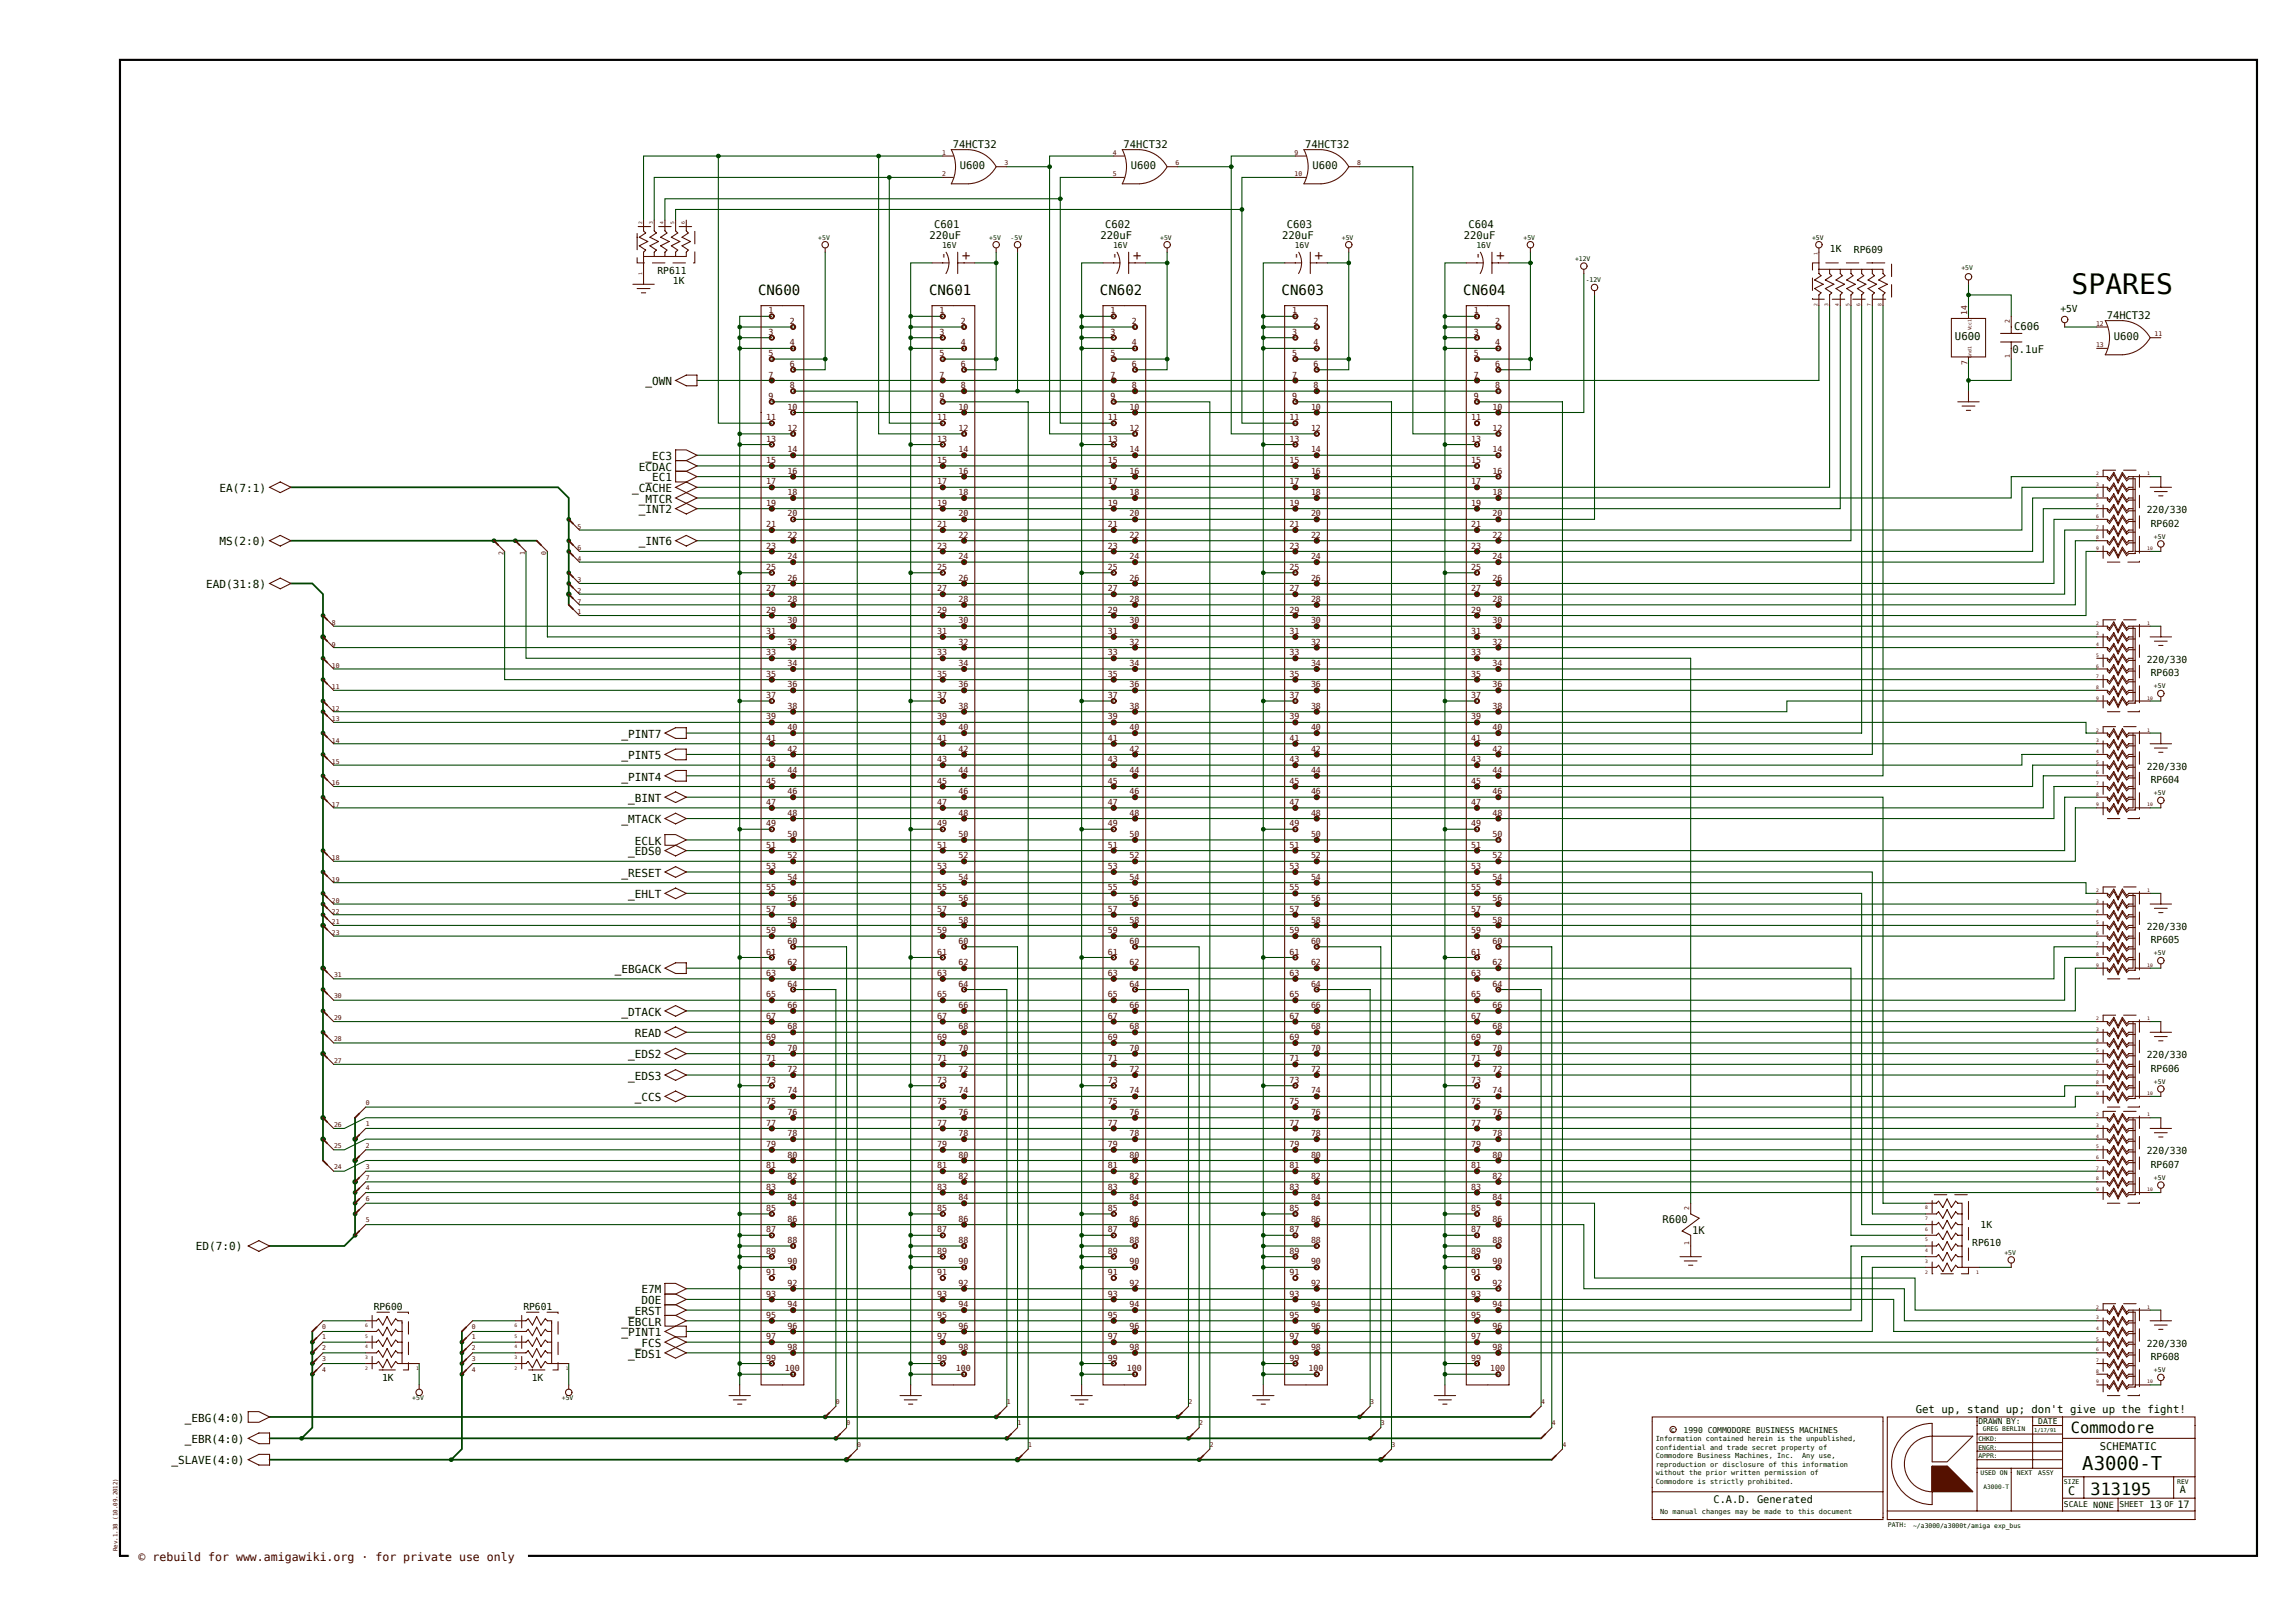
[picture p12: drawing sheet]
<svg xmlns="http://www.w3.org/2000/svg" width="420mm" height="297mm" viewBox="0 0 420 297" stroke-linecap="round" stroke-linejoin="round" font-family="sans-serif">
<defs><g id="words">
<text font-size="5.1" x="379.1" y="53.8">SPARES</text>
<text font-size="3.5" x="381.1" y="268.9">A3000-T</text>
<text font-size="3.1" x="382.6" y="273.5">313195</text>
<text font-size="2.8" x="379" y="262.2">Commodore</text>
<g font-size="2.6" fill="#500">
<text x="173.5" y="47.5" transform="rotate(-90 173.5 47.5)">-</text>
<text x="177.6" y="47.5" transform="rotate(-90 177.6 47.5)">+</text>
<text x="204.7" y="47.5" transform="rotate(-90 204.7 47.5)">-</text>
<text x="208.9" y="47.5" transform="rotate(-90 208.9 47.5)">+</text>
<text x="238" y="47.5" transform="rotate(-90 238 47.5)">-</text>
<text x="242.2" y="47.5" transform="rotate(-90 242.2 47.5)">+</text>
<text x="271.2" y="47.5" transform="rotate(-90 271.2 47.5)">-</text>
<text x="275.4" y="47.5" transform="rotate(-90 275.4 47.5)">+</text>
</g>
<g font-size="2.6">
<text x="138.7" y="54.1">CN600</text>
<text x="170" y="54.1">CN601</text>
<text x="201.3" y="54.1">CN602</text>
<text x="234.5" y="54.1">CN603</text>
<text x="267.8" y="54.1">CN604</text>
</g>
<text font-size="2.2" x="378.5" y="273.5">C</text>
<text font-size="2.1" fill="#300" x="25.3" y="285.6">© rebuild for www.amigawiki.org · for private use only</text>
<g font-size="2">
<text x="357.8" y="62.2">U600</text>
<text x="118.1" y="70.5">_OWN</text>
<text x="116.9" y="86.1">ECDAC</text>
<text x="118.1" y="84.2">_EC3</text>
<text x="118.1" y="88.1">_EC1</text>
<text x="40.2" y="90">EA(7:1)</text>
<text x="115.7" y="90">_CACHE</text>
<text x="116.9" y="93.9">_INT2</text>
<text x="116.9" y="92">_MTCR</text>
<text x="40.2" y="99.8">MS(2:0)</text>
<text x="116.9" y="99.8">_INT6</text>
<text x="37.7" y="107.6">EAD(31:8)</text>
<text x="113.7" y="135">_PINT7</text>
<text x="113.7" y="142.8">_PINT4</text>
<text x="113.7" y="138.9">_PINT5</text>
<text x="114.9" y="146.7">_BINT</text>
<text x="113.7" y="150.7">_MTACK</text>
<text x="116.2" y="154.6">ECLK</text>
<text x="113.7" y="160.4">_RESET</text>
<text x="114.9" y="156.5">_EDS0</text>
<text x="114.9" y="164.3">_EHLT</text>
<text x="112.5" y="178">_EBGACK</text>
<text x="113.7" y="185.9">_DTACK</text>
<text x="116.2" y="189.8">READ</text>
<text x="114.9" y="193.7">_EDS2</text>
<text x="114.9" y="197.6">_EDS3</text>
<text x="116.2" y="201.5">_CCS</text>
<text x="35.8" y="228.7">ED(7:0)</text>
<text x="117.4" y="238.6">DOE</text>
<text x="117.4" y="236.7">E7M</text>
<text x="113.7" y="242.6">_EBCLR</text>
<text x="113.7" y="244.5">_PINT1</text>
<text x="114.9" y="240.6">_ERST</text>
<text x="114.9" y="248.4">_EDS1</text>
<text x="116.2" y="246.5">_FCS</text>
<text x="33.8" y="260.2">_EBG(4:0)</text>
<text x="350.6" y="258.6">Get up, stand up; don't give up the fight!</text>
<text x="31.4" y="268">_SLAVE(4:0)</text>
<text x="33.8" y="264.1">_EBR(4:0)</text>
</g>
<g font-size="1.9">
<text x="174.3" y="27.1">74HCT32</text>
<text x="205.6" y="27.1">74HCT32</text>
<text x="238.9" y="27.1">74HCT32</text>
<text x="175.7" y="31">U600</text>
<text x="207" y="31">U600</text>
<text x="240.2" y="31">U600</text>
<text x="171" y="41.7">C601</text>
<text x="202.2" y="41.7">C602</text>
<text x="235.5" y="41.7">C603</text>
<text x="268.7" y="41.7">C604</text>
<text x="170.1" y="43.7">220uF</text>
<text x="201.4" y="43.7">220uF</text>
<text x="234.7" y="43.7">220uF</text>
<text x="267.9" y="43.7">220uF</text>
<text x="385.5" y="58.4">74HCT32</text>
<text x="368.3" y="64.5">0.1uF</text>
<text x="368.6" y="60.5">C606</text>
<text x="386.9" y="62.2">U600</text>
<text x="304.3" y="223.8">R600</text>
<text x="309.7" y="225.8">1K</text>
<text x="384.3" y="265.4">SCHEMATIC</text>
<text x="313.6" y="275.1">C.A.D. Generated</text>
<text x="393.4" y="275.9">13</text>
<text x="398.9" y="273.3">A</text>
<text x="398.5" y="276">17</text>
</g>
<g font-size="1.8">
<text x="334.9" y="46.2">1K</text>
<text x="339.3" y="46.2">RP609</text>
<text x="120.3" y="50.2">RP611</text>
<text x="123.1" y="51.9">1K</text>
<text x="377.1" y="57">+5V</text>
<text x="392.9" y="93.9">220/330</text>
<text x="393.6" y="96.4">RP602</text>
<text x="392.9" y="121.3">220/330</text>
<text x="393.6" y="123.8">RP603</text>
<text x="392.9" y="140.8">220/330</text>
<text x="393.6" y="143.3">RP604</text>
<text x="392.9" y="170.2">220/330</text>
<text x="393.6" y="172.6">RP605</text>
<text x="392.9" y="193.6">220/330</text>
<text x="393.6" y="196.1">RP606</text>
<text x="392.9" y="211.2">220/330</text>
<text x="393.6" y="213.7">RP607</text>
<text x="360.9" y="227.9">RP610</text>
<text x="362.5" y="224.7">1K</text>
<text x="68.4" y="239.6">RP600</text>
<text x="95.8" y="239.6">RP601</text>
<text x="392.9" y="246.4">220/330</text>
<text x="393.6" y="248.9">RP608</text>
<text x="69.9" y="252.7">1K</text>
<text x="97.3" y="252.7">1K</text>
</g>
<g font-size="1.5">
<text x="172.4" y="45.4">16V</text>
<text x="203.7" y="45.4">16V</text>
<text x="236.9" y="45.4">16V</text>
<text x="270.2" y="45.4">16V</text>
<text x="308.1" y="262.2">1990 COMMODORE BUSINESS MACHINES</text>
<text x="362.1" y="260.6">DRAWN BY:</text>
<text x="373" y="260.6">DATE</text>
<text x="377.7" y="275.9">SCALE NONE</text>
<text x="387.9" y="275.9">SHEET</text>
<text x="396.1" y="275.9">OF</text>
</g>
<g font-size="1.5" fill="#500">
<text x="140.7" y="57.4">1</text>
<text x="144.6" y="59.3">2</text>
<text x="171.9" y="57.4">1</text>
<text x="175.8" y="59.3">2</text>
<text x="203.2" y="57.4">1</text>
<text x="207.1" y="59.3">2</text>
<text x="236.5" y="57.4">1</text>
<text x="240.4" y="59.3">2</text>
<text x="269.7" y="57.4">1</text>
<text x="273.6" y="59.3">2</text>
<text x="360" y="57.6" transform="rotate(-90 360 57.6)">14</text>
<text x="140.7" y="65.2">5</text>
<text x="140.7" y="61.3">3</text>
<text x="144.6" y="63.2">4</text>
<text x="171.9" y="65.2">5</text>
<text x="171.9" y="61.3">3</text>
<text x="175.8" y="63.2">4</text>
<text x="203.2" y="65.2">5</text>
<text x="203.2" y="61.3">3</text>
<text x="207.1" y="63.2">4</text>
<text x="236.5" y="65.2">5</text>
<text x="236.5" y="61.3">3</text>
<text x="240.4" y="63.2">4</text>
<text x="269.7" y="65.2">5</text>
<text x="269.7" y="61.3">3</text>
<text x="273.6" y="63.2">4</text>
<text x="140.7" y="69.1">7</text>
<text x="144.6" y="67.1">6</text>
<text x="144.6" y="71">8</text>
<text x="171.9" y="69.1">7</text>
<text x="175.8" y="67.1">6</text>
<text x="175.8" y="71">8</text>
<text x="203.2" y="69.1">7</text>
<text x="207.1" y="67.1">6</text>
<text x="207.1" y="71">8</text>
<text x="236.5" y="69.1">7</text>
<text x="240.4" y="67.1">6</text>
<text x="240.4" y="71">8</text>
<text x="269.7" y="69.1">7</text>
<text x="273.6" y="67.1">6</text>
<text x="273.6" y="71">8</text>
<text x="360.1" y="66.9" transform="rotate(-90 360.1 66.9)">7</text>
<text x="140.2" y="76.9">11</text>
<text x="140.7" y="73">9</text>
<text x="144.1" y="75">10</text>
<text x="171.5" y="76.9">11</text>
<text x="171.9" y="73">9</text>
<text x="175.4" y="75">10</text>
<text x="202.8" y="76.9">11</text>
<text x="203.2" y="73">9</text>
<text x="206.7" y="75">10</text>
<text x="236" y="76.9">11</text>
<text x="236.5" y="73">9</text>
<text x="239.9" y="75">10</text>
<text x="269.3" y="76.9">11</text>
<text x="269.7" y="73">9</text>
<text x="273.2" y="75">10</text>
<text x="140.2" y="80.8">13</text>
<text x="144.1" y="78.9">12</text>
<text x="144.1" y="82.8">14</text>
<text x="171.5" y="80.8">13</text>
<text x="175.4" y="78.9">12</text>
<text x="175.4" y="82.8">14</text>
<text x="202.8" y="80.8">13</text>
<text x="206.7" y="78.9">12</text>
<text x="206.7" y="82.8">14</text>
<text x="236" y="80.8">13</text>
<text x="239.9" y="78.9">12</text>
<text x="239.9" y="82.8">14</text>
<text x="269.3" y="80.8">13</text>
<text x="273.2" y="78.9">12</text>
<text x="273.2" y="82.8">14</text>
<text x="140.2" y="88.6">17</text>
<text x="140.2" y="84.7">15</text>
<text x="144.1" y="86.7">16</text>
<text x="171.5" y="88.6">17</text>
<text x="171.5" y="84.7">15</text>
<text x="175.4" y="86.7">16</text>
<text x="202.8" y="88.6">17</text>
<text x="202.8" y="84.7">15</text>
<text x="206.7" y="86.7">16</text>
<text x="236" y="88.6">17</text>
<text x="236" y="84.7">15</text>
<text x="239.9" y="86.7">16</text>
<text x="269.3" y="88.6">17</text>
<text x="269.3" y="84.7">15</text>
<text x="273.2" y="86.7">16</text>
<text x="140.2" y="92.6">19</text>
<text x="144.1" y="90.6">18</text>
<text x="144.1" y="94.5">20</text>
<text x="171.5" y="92.6">19</text>
<text x="175.4" y="90.6">18</text>
<text x="175.4" y="94.5">20</text>
<text x="202.8" y="92.6">19</text>
<text x="206.7" y="90.6">18</text>
<text x="206.7" y="94.5">20</text>
<text x="236" y="92.6">19</text>
<text x="239.9" y="90.6">18</text>
<text x="239.9" y="94.5">20</text>
<text x="269.3" y="92.6">19</text>
<text x="273.2" y="90.6">18</text>
<text x="273.2" y="94.5">20</text>
<text x="140.2" y="96.5">21</text>
<text x="140.2" y="100.4">23</text>
<text x="144.1" y="98.4">22</text>
<text x="171.5" y="96.5">21</text>
<text x="171.5" y="100.4">23</text>
<text x="175.4" y="98.4">22</text>
<text x="202.8" y="96.5">21</text>
<text x="202.8" y="100.4">23</text>
<text x="206.7" y="98.4">22</text>
<text x="236" y="96.5">21</text>
<text x="236" y="100.4">23</text>
<text x="239.9" y="98.4">22</text>
<text x="269.3" y="96.5">21</text>
<text x="269.3" y="100.4">23</text>
<text x="273.2" y="98.4">22</text>
<text x="140.2" y="104.3">25</text>
<text x="144.1" y="106.2">26</text>
<text x="144.1" y="102.3">24</text>
<text x="171.5" y="104.3">25</text>
<text x="175.4" y="106.2">26</text>
<text x="175.4" y="102.3">24</text>
<text x="202.8" y="104.3">25</text>
<text x="206.7" y="106.2">26</text>
<text x="206.7" y="102.3">24</text>
<text x="236" y="104.3">25</text>
<text x="239.9" y="106.2">26</text>
<text x="239.9" y="102.3">24</text>
<text x="269.3" y="104.3">25</text>
<text x="273.2" y="106.2">26</text>
<text x="273.2" y="102.3">24</text>
<text x="140.2" y="108.2">27</text>
<text x="140.2" y="112.1">29</text>
<text x="144.1" y="110.2">28</text>
<text x="171.5" y="108.2">27</text>
<text x="171.5" y="112.1">29</text>
<text x="175.4" y="110.2">28</text>
<text x="202.8" y="108.2">27</text>
<text x="202.8" y="112.1">29</text>
<text x="206.7" y="110.2">28</text>
<text x="236" y="108.2">27</text>
<text x="236" y="112.1">29</text>
<text x="239.9" y="110.2">28</text>
<text x="269.3" y="108.2">27</text>
<text x="269.3" y="112.1">29</text>
<text x="273.2" y="110.2">28</text>
<text x="140.2" y="116">31</text>
<text x="140.2" y="119.9">33</text>
<text x="144.1" y="118">32</text>
<text x="144.1" y="114.1">30</text>
<text x="171.5" y="116">31</text>
<text x="171.5" y="119.9">33</text>
<text x="175.4" y="118">32</text>
<text x="175.4" y="114.1">30</text>
<text x="202.8" y="116">31</text>
<text x="202.8" y="119.9">33</text>
<text x="206.7" y="118">32</text>
<text x="206.7" y="114.1">30</text>
<text x="236" y="116">31</text>
<text x="236" y="119.9">33</text>
<text x="239.9" y="118">32</text>
<text x="239.9" y="114.1">30</text>
<text x="269.3" y="116">31</text>
<text x="269.3" y="119.9">33</text>
<text x="273.2" y="118">32</text>
<text x="273.2" y="114.1">30</text>
<text x="140.2" y="123.8">35</text>
<text x="144.1" y="125.8">36</text>
<text x="144.1" y="121.9">34</text>
<text x="171.5" y="123.8">35</text>
<text x="175.4" y="125.8">36</text>
<text x="175.4" y="121.9">34</text>
<text x="202.8" y="123.8">35</text>
<text x="206.7" y="125.8">36</text>
<text x="206.7" y="121.9">34</text>
<text x="236" y="123.8">35</text>
<text x="239.9" y="125.8">36</text>
<text x="239.9" y="121.9">34</text>
<text x="269.3" y="123.8">35</text>
<text x="273.2" y="125.8">36</text>
<text x="273.2" y="121.9">34</text>
<text x="140.2" y="127.8">37</text>
<text x="140.2" y="131.7">39</text>
<text x="144.1" y="129.7">38</text>
<text x="171.5" y="127.8">37</text>
<text x="171.5" y="131.7">39</text>
<text x="175.4" y="129.7">38</text>
<text x="202.8" y="127.8">37</text>
<text x="202.8" y="131.7">39</text>
<text x="206.7" y="129.7">38</text>
<text x="236" y="127.8">37</text>
<text x="236" y="131.7">39</text>
<text x="239.9" y="129.7">38</text>
<text x="269.3" y="127.8">37</text>
<text x="269.3" y="131.7">39</text>
<text x="273.2" y="129.7">38</text>
<text x="140.2" y="135.6">41</text>
<text x="144.1" y="133.6">40</text>
<text x="144.1" y="137.5">42</text>
<text x="171.5" y="135.6">41</text>
<text x="175.4" y="133.6">40</text>
<text x="175.4" y="137.5">42</text>
<text x="202.8" y="135.6">41</text>
<text x="206.7" y="133.6">40</text>
<text x="206.7" y="137.5">42</text>
<text x="236" y="135.6">41</text>
<text x="239.9" y="133.6">40</text>
<text x="239.9" y="137.5">42</text>
<text x="269.3" y="135.6">41</text>
<text x="273.2" y="133.6">40</text>
<text x="273.2" y="137.5">42</text>
<text x="140.2" y="139.5">43</text>
<text x="140.2" y="143.4">45</text>
<text x="144.1" y="141.4">44</text>
<text x="171.5" y="139.5">43</text>
<text x="171.5" y="143.4">45</text>
<text x="175.4" y="141.4">44</text>
<text x="202.8" y="139.5">43</text>
<text x="202.8" y="143.4">45</text>
<text x="206.7" y="141.4">44</text>
<text x="236" y="139.5">43</text>
<text x="236" y="143.4">45</text>
<text x="239.9" y="141.4">44</text>
<text x="269.3" y="139.5">43</text>
<text x="269.3" y="143.4">45</text>
<text x="273.2" y="141.4">44</text>
<text x="140.2" y="147.3">47</text>
<text x="144.1" y="149.3">48</text>
<text x="144.1" y="145.4">46</text>
<text x="171.5" y="147.3">47</text>
<text x="175.4" y="149.3">48</text>
<text x="175.4" y="145.4">46</text>
<text x="202.8" y="147.3">47</text>
<text x="206.7" y="149.3">48</text>
<text x="206.7" y="145.4">46</text>
<text x="236" y="147.3">47</text>
<text x="239.9" y="149.3">48</text>
<text x="239.9" y="145.4">46</text>
<text x="269.3" y="147.3">47</text>
<text x="273.2" y="149.3">48</text>
<text x="273.2" y="145.4">46</text>
<text x="140.2" y="151.2">49</text>
<text x="140.2" y="155.1">51</text>
<text x="144.1" y="153.2">50</text>
<text x="171.5" y="151.2">49</text>
<text x="171.5" y="155.1">51</text>
<text x="175.4" y="153.2">50</text>
<text x="202.8" y="151.2">49</text>
<text x="202.8" y="155.1">51</text>
<text x="206.7" y="153.2">50</text>
<text x="236" y="151.2">49</text>
<text x="236" y="155.1">51</text>
<text x="239.9" y="153.2">50</text>
<text x="269.3" y="151.2">49</text>
<text x="269.3" y="155.1">51</text>
<text x="273.2" y="153.2">50</text>
<text x="140.2" y="159">53</text>
<text x="144.1" y="161">54</text>
<text x="144.1" y="157.1">52</text>
<text x="171.5" y="159">53</text>
<text x="175.4" y="161">54</text>
<text x="175.4" y="157.1">52</text>
<text x="202.8" y="159">53</text>
<text x="206.7" y="161">54</text>
<text x="206.7" y="157.1">52</text>
<text x="236" y="159">53</text>
<text x="239.9" y="161">54</text>
<text x="239.9" y="157.1">52</text>
<text x="269.3" y="159">53</text>
<text x="273.2" y="161">54</text>
<text x="273.2" y="157.1">52</text>
<text x="140.2" y="162.9">55</text>
<text x="140.2" y="166.9">57</text>
<text x="144.1" y="164.9">56</text>
<text x="171.5" y="162.9">55</text>
<text x="171.5" y="166.9">57</text>
<text x="175.4" y="164.9">56</text>
<text x="202.8" y="162.9">55</text>
<text x="202.8" y="166.9">57</text>
<text x="206.7" y="164.9">56</text>
<text x="236" y="162.9">55</text>
<text x="236" y="166.9">57</text>
<text x="239.9" y="164.9">56</text>
<text x="269.3" y="162.9">55</text>
<text x="269.3" y="166.9">57</text>
<text x="273.2" y="164.9">56</text>
<text x="140.2" y="170.8">59</text>
<text x="144.1" y="172.7">60</text>
<text x="144.1" y="168.8">58</text>
<text x="171.5" y="170.8">59</text>
<text x="175.4" y="172.7">60</text>
<text x="175.4" y="168.8">58</text>
<text x="202.8" y="170.8">59</text>
<text x="206.7" y="172.7">60</text>
<text x="206.7" y="168.8">58</text>
<text x="236" y="170.8">59</text>
<text x="239.9" y="172.7">60</text>
<text x="239.9" y="168.8">58</text>
<text x="269.3" y="170.8">59</text>
<text x="273.2" y="172.7">60</text>
<text x="273.2" y="168.8">58</text>
<text x="140.2" y="174.7">61</text>
<text x="140.2" y="178.6">63</text>
<text x="144.1" y="176.6">62</text>
<text x="171.5" y="174.7">61</text>
<text x="171.5" y="178.6">63</text>
<text x="175.4" y="176.6">62</text>
<text x="202.8" y="174.7">61</text>
<text x="202.8" y="178.6">63</text>
<text x="206.7" y="176.6">62</text>
<text x="236" y="174.7">61</text>
<text x="236" y="178.6">63</text>
<text x="239.9" y="176.6">62</text>
<text x="269.3" y="174.7">61</text>
<text x="269.3" y="178.6">63</text>
<text x="273.2" y="176.6">62</text>
<text x="140.2" y="182.5">65</text>
<text x="144.1" y="184.5">66</text>
<text x="144.1" y="180.5">64</text>
<text x="171.5" y="182.5">65</text>
<text x="175.4" y="184.5">66</text>
<text x="175.4" y="180.5">64</text>
<text x="202.8" y="182.5">65</text>
<text x="206.7" y="184.5">66</text>
<text x="206.7" y="180.5">64</text>
<text x="236" y="182.5">65</text>
<text x="239.9" y="184.5">66</text>
<text x="239.9" y="180.5">64</text>
<text x="269.3" y="182.5">65</text>
<text x="273.2" y="184.5">66</text>
<text x="273.2" y="180.5">64</text>
<text x="140.2" y="186.4">67</text>
<text x="140.2" y="190.3">69</text>
<text x="144.1" y="188.4">68</text>
<text x="171.5" y="186.4">67</text>
<text x="171.5" y="190.3">69</text>
<text x="175.4" y="188.4">68</text>
<text x="202.8" y="186.4">67</text>
<text x="202.8" y="190.3">69</text>
<text x="206.7" y="188.4">68</text>
<text x="236" y="186.4">67</text>
<text x="236" y="190.3">69</text>
<text x="239.9" y="188.4">68</text>
<text x="269.3" y="186.4">67</text>
<text x="269.3" y="190.3">69</text>
<text x="273.2" y="188.4">68</text>
<text x="140.2" y="194.2">71</text>
<text x="144.1" y="196.2">72</text>
<text x="144.1" y="192.3">70</text>
<text x="171.5" y="194.2">71</text>
<text x="175.4" y="196.2">72</text>
<text x="175.4" y="192.3">70</text>
<text x="202.8" y="194.2">71</text>
<text x="206.7" y="196.2">72</text>
<text x="206.7" y="192.3">70</text>
<text x="236" y="194.2">71</text>
<text x="239.9" y="196.2">72</text>
<text x="239.9" y="192.3">70</text>
<text x="269.3" y="194.2">71</text>
<text x="273.2" y="196.2">72</text>
<text x="273.2" y="192.3">70</text>
<text x="140.2" y="198.1">73</text>
<text x="140.2" y="202.1">75</text>
<text x="144.1" y="200.1">74</text>
<text x="171.5" y="198.1">73</text>
<text x="171.5" y="202.1">75</text>
<text x="175.4" y="200.1">74</text>
<text x="202.8" y="198.1">73</text>
<text x="202.8" y="202.1">75</text>
<text x="206.7" y="200.1">74</text>
<text x="236" y="198.1">73</text>
<text x="236" y="202.1">75</text>
<text x="239.9" y="200.1">74</text>
<text x="269.3" y="198.1">73</text>
<text x="269.3" y="202.1">75</text>
<text x="273.2" y="200.1">74</text>
<text x="140.2" y="206">77</text>
<text x="140.2" y="209.9">79</text>
<text x="144.1" y="207.9">78</text>
<text x="144.1" y="204">76</text>
<text x="171.5" y="206">77</text>
<text x="171.5" y="209.9">79</text>
<text x="175.4" y="207.9">78</text>
<text x="175.4" y="204">76</text>
<text x="202.8" y="206">77</text>
<text x="202.8" y="209.9">79</text>
<text x="206.7" y="207.9">78</text>
<text x="206.7" y="204">76</text>
<text x="236" y="206">77</text>
<text x="236" y="209.9">79</text>
<text x="239.9" y="207.9">78</text>
<text x="239.9" y="204">76</text>
<text x="269.3" y="206">77</text>
<text x="269.3" y="209.9">79</text>
<text x="273.2" y="207.9">78</text>
<text x="273.2" y="204">76</text>
<text x="140.2" y="213.8">81</text>
<text x="144.1" y="211.8">80</text>
<text x="144.1" y="215.7">82</text>
<text x="171.5" y="213.8">81</text>
<text x="175.4" y="211.8">80</text>
<text x="175.4" y="215.7">82</text>
<text x="202.8" y="213.8">81</text>
<text x="206.7" y="211.8">80</text>
<text x="206.7" y="215.7">82</text>
<text x="236" y="213.8">81</text>
<text x="239.9" y="211.8">80</text>
<text x="239.9" y="215.7">82</text>
<text x="269.3" y="213.8">81</text>
<text x="273.2" y="211.8">80</text>
<text x="273.2" y="215.7">82</text>
<text x="140.2" y="221.6">85</text>
<text x="140.2" y="217.7">83</text>
<text x="144.1" y="219.7">84</text>
<text x="171.5" y="221.6">85</text>
<text x="171.5" y="217.7">83</text>
<text x="175.4" y="219.7">84</text>
<text x="202.8" y="221.6">85</text>
<text x="202.8" y="217.7">83</text>
<text x="206.7" y="219.7">84</text>
<text x="236" y="221.6">85</text>
<text x="236" y="217.7">83</text>
<text x="239.9" y="219.7">84</text>
<text x="269.3" y="221.6">85</text>
<text x="269.3" y="217.7">83</text>
<text x="273.2" y="219.7">84</text>
<text x="140.2" y="225.5">87</text>
<text x="144.1" y="223.6">86</text>
<text x="144.1" y="227.5">88</text>
<text x="171.5" y="225.5">87</text>
<text x="175.4" y="223.6">86</text>
<text x="175.4" y="227.5">88</text>
<text x="202.8" y="225.5">87</text>
<text x="206.7" y="223.6">86</text>
<text x="206.7" y="227.5">88</text>
<text x="236" y="225.5">87</text>
<text x="239.9" y="223.6">86</text>
<text x="239.9" y="227.5">88</text>
<text x="269.3" y="225.5">87</text>
<text x="273.2" y="223.6">86</text>
<text x="273.2" y="227.5">88</text>
<text x="140.2" y="233.3">91</text>
<text x="140.2" y="229.4">89</text>
<text x="144.1" y="231.4">90</text>
<text x="171.5" y="233.3">91</text>
<text x="171.5" y="229.4">89</text>
<text x="175.4" y="231.4">90</text>
<text x="202.8" y="233.3">91</text>
<text x="202.8" y="229.4">89</text>
<text x="206.7" y="231.4">90</text>
<text x="236" y="233.3">91</text>
<text x="236" y="229.4">89</text>
<text x="239.9" y="231.4">90</text>
<text x="269.3" y="233.3">91</text>
<text x="269.3" y="229.4">89</text>
<text x="273.2" y="231.4">90</text>
<text x="140.2" y="237.3">93</text>
<text x="144.1" y="239.2">94</text>
<text x="144.1" y="235.3">92</text>
<text x="171.5" y="237.3">93</text>
<text x="175.4" y="239.2">94</text>
<text x="175.4" y="235.3">92</text>
<text x="202.8" y="237.3">93</text>
<text x="206.7" y="239.2">94</text>
<text x="206.7" y="235.3">92</text>
<text x="236" y="237.3">93</text>
<text x="239.9" y="239.2">94</text>
<text x="239.9" y="235.3">92</text>
<text x="269.3" y="237.3">93</text>
<text x="273.2" y="239.2">94</text>
<text x="273.2" y="235.3">92</text>
<text x="140.2" y="241.2">95</text>
<text x="140.2" y="245.1">97</text>
<text x="144.1" y="243.1">96</text>
<text x="171.5" y="241.2">95</text>
<text x="171.5" y="245.1">97</text>
<text x="175.4" y="243.1">96</text>
<text x="202.8" y="241.2">95</text>
<text x="202.8" y="245.1">97</text>
<text x="206.7" y="243.1">96</text>
<text x="236" y="241.2">95</text>
<text x="236" y="245.1">97</text>
<text x="239.9" y="243.1">96</text>
<text x="269.3" y="241.2">95</text>
<text x="269.3" y="245.1">97</text>
<text x="273.2" y="243.1">96</text>
<text x="140.2" y="249">99</text>
<text x="143.6" y="250.9">100</text>
<text x="144.1" y="247">98</text>
<text x="171.5" y="249">99</text>
<text x="174.9" y="250.9">100</text>
<text x="175.4" y="247">98</text>
<text x="202.8" y="249">99</text>
<text x="206.2" y="250.9">100</text>
<text x="206.7" y="247">98</text>
<text x="236" y="249">99</text>
<text x="239.5" y="250.9">100</text>
<text x="239.9" y="247">98</text>
<text x="269.3" y="249">99</text>
<text x="272.7" y="250.9">100</text>
<text x="273.2" y="247">98</text>
</g>
<g font-size="1.3">
<text x="303" y="263.7">Information contained herein is the unpublished,</text>
<text x="305.8" y="262">c</text>
<text x="303" y="265.3">confidential and trade secret property of</text>
<text x="303" y="266.9">Commodore Business Machines, Inc.</text>
<text x="303" y="268.4">reproduction or disclosure of this information</text>
<text x="303" y="270">without the prior written permission of</text>
<text x="329.8" y="266.9">Any use,</text>
<text x="303" y="271.6">Commodore is strictly prohibited.</text>
<text x="303.8" y="277">No manual changes may be made to this document</text>
</g>
<g font-size="1.2" fill="#500">
<text x="172.4" y="28.3">1</text>
<text x="203.7" y="28.3">4</text>
<text x="236.9" y="28.3">9</text>
<text x="172.4" y="32.2">2</text>
<text x="183.8" y="30.2">3</text>
<text x="203.7" y="32.2">5</text>
<text x="215.1" y="30.2">6</text>
<text x="236.9" y="32.2">10</text>
<text x="248.3" y="30.2">8</text>
<text x="367.8" y="59.1" transform="rotate(-90 367.8 59.1)">2</text>
<text x="383.6" y="59.6">12</text>
<text x="367.8" y="65.4" transform="rotate(-90 367.8 65.4)">1</text>
<text x="383.6" y="63.5">13</text>
<text x="394.3" y="61.5">11</text>
<text x="92.2" y="101.5" transform="rotate(-90 92.2 101.5)">2</text>
<text x="96.1" y="101.5" transform="rotate(-90 96.1 101.5)">1</text>
<text x="100" y="101.5" transform="rotate(-90 100 101.5)">0</text>
<text x="105.7" y="100.7">6</text>
<text x="105.7" y="96.8">5</text>
<text x="105.7" y="106.6">3</text>
<text x="105.7" y="102.7">4</text>
<text x="105.7" y="112.4">1</text>
<text x="105.7" y="110.5">7</text>
<text x="105.7" y="108.5">2</text>
<text x="60.7" y="118.3">9</text>
<text x="60.7" y="114.4">8</text>
<text x="60.7" y="122.2">10</text>
<text x="60.7" y="132">13</text>
<text x="60.7" y="130">12</text>
<text x="60.7" y="126.1">11</text>
<text x="60.7" y="135.9">14</text>
<text x="60.7" y="143.7">16</text>
<text x="60.7" y="139.8">15</text>
<text x="60.7" y="147.6">17</text>
<text x="60.7" y="161.3">19</text>
<text x="60.7" y="157.4">18</text>
<text x="60.7" y="167.2">22</text>
<text x="60.7" y="165.2">20</text>
<text x="60.7" y="171.1">23</text>
<text x="60.7" y="169.1">21</text>
<text x="61.1" y="178.8">31</text>
<text x="61.1" y="182.7">30</text>
<text x="61.1" y="190.5">28</text>
<text x="61.1" y="186.6">29</text>
<text x="61.1" y="194.4">27</text>
<text x="66.9" y="202.2">0</text>
<text x="61.1" y="206.2">26</text>
<text x="66.9" y="210">2</text>
<text x="66.9" y="206.1">1</text>
<text x="61.1" y="214">24</text>
<text x="61.1" y="210.1">25</text>
<text x="66.9" y="215.9">7</text>
<text x="66.9" y="213.9">3</text>
<text x="66.9" y="219.8">6</text>
<text x="66.9" y="217.8">4</text>
<text x="309.1" y="221.4" transform="rotate(-90 309.1 221.4)">2</text>
<text x="66.9" y="223.7">5</text>
<text x="309.1" y="227.7" transform="rotate(-90 309.1 227.7)">1</text>
<text x="59" y="245.1">1</text>
<text x="59" y="243.2">0</text>
<text x="86.4" y="243.2">0</text>
<text x="86.4" y="245.1">1</text>
<text x="59" y="251">4</text>
<text x="59" y="249">3</text>
<text x="59" y="247.1">2</text>
<text x="86.4" y="247.1">2</text>
<text x="86.4" y="249">3</text>
<text x="86.4" y="251">4</text>
<text x="153" y="256.9">0</text>
<text x="184.3" y="256.9">1</text>
<text x="217.5" y="256.9">2</text>
<text x="250.7" y="256.9">3</text>
<text x="282" y="256.9">4</text>
<text x="154.9" y="260.8">0</text>
<text x="186.2" y="260.8">1</text>
<text x="219.5" y="260.8">2</text>
<text x="252.7" y="260.8">3</text>
<text x="284" y="260.8">4</text>
<text x="156.9" y="264.7">0</text>
<text x="188.2" y="264.7">1</text>
<text x="221.4" y="264.7">2</text>
<text x="254.7" y="264.7">3</text>
<text x="285.9" y="264.7">4</text>
</g>
<g font-size="1.2">
<text x="149.8" y="43.8">+5V</text>
<text x="181" y="43.8">+5V</text>
<text x="185" y="43.8">-5V</text>
<text x="212.3" y="43.8">+5V</text>
<text x="245.6" y="43.8">+5V</text>
<text x="278.8" y="43.8">+5V</text>
<text x="288.2" y="47.7">+12V</text>
<text x="331.6" y="43.8">+5V</text>
<text x="290.2" y="51.7">-12V</text>
<text x="358.9" y="49.4">+5V</text>
<text x="394.2" y="98.6">+5V</text>
<text x="394.2" y="126">+5V</text>
<text x="394.2" y="145.5">+5V</text>
<text x="394.2" y="174.9">+5V</text>
<text x="394.2" y="198.3">+5V</text>
<text x="394.2" y="215.9">+5V</text>
<text x="366.8" y="229.6">+5V</text>
<text x="394.2" y="251.1">+5V</text>
<text x="75.5" y="256.2">+5V</text>
<text x="102.8" y="256.2">+5V</text>
<text x="362.1" y="263.7">CHKD:</text>
<text x="362.9" y="261.8">GREG BERLIN</text>
<text x="362.1" y="265.3">ENGR:</text>
<text x="362.1" y="266.9">APPR:</text>
<text x="362.5" y="270">USED ON</text>
<text x="369.1" y="270">NEXT</text>
<text x="373" y="270">ASSY</text>
<text x="377.7" y="271.6">SIZE</text>
<text x="398.4" y="271.6">REV</text>
<text x="345.5" y="279.4">PATH:</text>
<text x="350.1" y="279.6">~/a3000/a3000t/amiga exp_bus</text>
</g>
<text font-size="1.1" x="363" y="272.4">A3000-T</text>
<text font-size="1.1" fill="#300" x="21.5" y="283.9" transform="rotate(-90 21.5 283.9)">Rev.1.38 (10.09.2012)</text>
<text font-size="1" x="372.3" y="262.1">1/17/91</text>
<g font-size=".8" fill="#500">
<text x="117.5" y="40.9" transform="rotate(-90 117.5 40.9)">2</text>
<text x="119.5" y="40.9" transform="rotate(-90 119.5 40.9)">3</text>
<text x="121.4" y="40.9" transform="rotate(-90 121.4 40.9)">4</text>
<text x="123.4" y="40.9" transform="rotate(-90 123.4 40.9)">5</text>
<text x="125.3" y="40.9" transform="rotate(-90 125.3 40.9)">6</text>
<text x="332.6" y="46.7" transform="rotate(-90 332.6 46.7)">1</text>
<text x="117.5" y="50.3" transform="rotate(-90 117.5 50.3)">1</text>
<text x="332.6" y="56.1" transform="rotate(-90 332.6 56.1)">2</text>
<text x="334.6" y="56.1" transform="rotate(-90 334.6 56.1)">3</text>
<text x="336.5" y="56.1" transform="rotate(-90 336.5 56.1)">4</text>
<text x="338.5" y="56.1" transform="rotate(-90 338.5 56.1)">5</text>
<text x="340.4" y="56.1" transform="rotate(-90 340.4 56.1)">6</text>
<text x="342.4" y="56.1" transform="rotate(-90 342.4 56.1)">7</text>
<text x="344.3" y="56.1" transform="rotate(-90 344.3 56.1)">8</text>
<text x="360.8" y="65.4" transform="rotate(-90 360.8 65.4)">Gnd1</text>
<text x="360.8" y="60.4" transform="rotate(-90 360.8 60.4)">Vcc1</text>
<text x="383.6" y="88.9">3</text>
<text x="383.6" y="87">2</text>
<text x="393" y="87">1</text>
<text x="383.6" y="92.8">5</text>
<text x="383.6" y="94.8">6</text>
<text x="383.6" y="90.9">4</text>
<text x="383.6" y="100.6">9</text>
<text x="383.6" y="96.7">7</text>
<text x="383.6" y="98.7">8</text>
<text x="393" y="100.6">10</text>
<text x="383.6" y="118.2">4</text>
<text x="383.6" y="116.3">3</text>
<text x="383.6" y="114.3">2</text>
<text x="393" y="114.3">1</text>
<text x="383.6" y="124.1">7</text>
<text x="383.6" y="120.2">5</text>
<text x="383.6" y="122.2">6</text>
<text x="383.6" y="128">9</text>
<text x="383.6" y="126.1">8</text>
<text x="393" y="128">10</text>
<text x="383.6" y="137.8">4</text>
<text x="383.6" y="135.8">3</text>
<text x="383.6" y="133.9">2</text>
<text x="393" y="133.9">1</text>
<text x="383.6" y="143.7">7</text>
<text x="383.6" y="139.8">5</text>
<text x="383.6" y="141.7">6</text>
<text x="383.6" y="147.6">9</text>
<text x="383.6" y="145.6">8</text>
<text x="393" y="147.6">10</text>
<text x="383.6" y="167.1">4</text>
<text x="383.6" y="165.2">3</text>
<text x="383.6" y="163.2">2</text>
<text x="393" y="163.2">1</text>
<text x="383.6" y="173">7</text>
<text x="383.6" y="169.1">5</text>
<text x="383.6" y="171">6</text>
<text x="383.6" y="176.9">9</text>
<text x="383.6" y="175">8</text>
<text x="393" y="176.9">10</text>
<text x="383.6" y="190.6">4</text>
<text x="383.6" y="188.6">3</text>
<text x="383.6" y="186.7">2</text>
<text x="393" y="186.7">1</text>
<text x="383.6" y="196.5">7</text>
<text x="383.6" y="192.6">5</text>
<text x="383.6" y="194.5">6</text>
<text x="383.6" y="200.4">9</text>
<text x="383.6" y="198.4">8</text>
<text x="393" y="200.4">10</text>
<text x="383.6" y="208.2">4</text>
<text x="383.6" y="206.2">3</text>
<text x="383.6" y="204.3">2</text>
<text x="393" y="204.3">1</text>
<text x="383.6" y="214.1">7</text>
<text x="383.6" y="210.2">5</text>
<text x="383.6" y="212.1">6</text>
<text x="352.3" y="221.3">8</text>
<text x="383.6" y="218">9</text>
<text x="383.6" y="216">8</text>
<text x="393" y="218">10</text>
<text x="352.3" y="225.2">6</text>
<text x="352.3" y="223.3">7</text>
<text x="352.3" y="227.2">5</text>
<text x="352.3" y="233.1">2</text>
<text x="352.3" y="231.1">3</text>
<text x="352.3" y="229.1">4</text>
<text x="361.7" y="233.1">1</text>
<text x="383.6" y="239.5">2</text>
<text x="393" y="239.5">1</text>
<text x="66.8" y="242.8">6</text>
<text x="66.8" y="244.8">5</text>
<text x="94.2" y="244.8">5</text>
<text x="94.2" y="242.8">6</text>
<text x="383.6" y="241.4">3</text>
<text x="383.6" y="243.4">4</text>
<text x="383.6" y="245.3">5</text>
<text x="66.8" y="248.7">3</text>
<text x="66.8" y="250.7">2</text>
<text x="66.8" y="246.7">4</text>
<text x="76.2" y="250.7">1</text>
<text x="94.2" y="246.7">4</text>
<text x="94.2" y="250.7">2</text>
<text x="94.2" y="248.7">3</text>
<text x="103.6" y="250.7">1</text>
<text x="383.6" y="251.2">8</text>
<text x="383.6" y="249.3">7</text>
<text x="383.6" y="247.3">6</text>
<text x="383.6" y="253.2">9</text>
<text x="393" y="253.2">10</text>
</g>
</g></defs>
<path d="M22 11h391v273.7h-391z" fill="#fff" stroke="#fff" stroke-width=".18"/>
<path d="M22 11h391v273.7h-391z" fill="none" stroke="#000" stroke-width=".39"/>
<g fill="none" stroke="#040" stroke-width=".2">
<path d="M131.5 28.6v48.8h9.7M160.8 28.6v50.8h15.6M162.7 32.5v44.9h9.8M172.5 32.5h-52.8v7.8M172.5 28.6h-54.7v11.7M192.1 30.5v48.9h15.6M194 36.4h-72.3v3.9M203.8 32.5h-9.8v44.9h9.8M203.8 28.6h-11.7v1.9h-7.8M215.5 30.5h9.8v48.9h15.7M237.1 32.5h-9.8v5.8M237.1 28.6h-11.8v1.9"/>
<path d="M248.8 30.5h9.8v48.9h15.6M123.6 40.3v-2h103.7v39.1h9.8M135.4 59.8h9.7M141.2 57.9h-5.8v140.8M151 46.2v21.5h-5.9M166.7 59.8h9.7M166.7 57.9h5.8M170.6 48.1h-3.9v15.7M178.4 48.1h3.9M182.3 46.2v19.5M186.2 46.2v25.4M197.9 59.8h9.8"/>
<path d="M197.9 57.9h5.9M201.9 48.1h-4v205.3M209.7 48.1h3.9M213.6 46.2v21.5h-5.9M231.2 59.8h9.8M231.2 57.9h5.9M235.1 48.1h-3.9v127.1M242.9 48.1h3.9M246.8 48.1v19.6h-5.8M246.8 46.2v1.9M264.4 59.8h9.8M264.4 57.9h5.9"/>
<path d="M268.3 48.1h-3.9v205.3M276.2 48.1h3.9v19.6h-5.9M280.1 46.2v1.9M289.9 50.1v25.4h-144.8M291.8 54v41h-146.7M332.9 55.9v13.7h-205.4M334.8 55.9v33.3h-207.3M336.8 55.9v37.2h-209.3M338.7 55.9v43.1h-211.2M340.7 55.9v78.2h-215.1M342.6 55.9v82.2h-217M344.6 55.9v86.1h-219"/>
<path d="M360.2 57.9v-3.9h7.9v3.9M360.2 52v2M377.8 59.8h5.9M135.4 61.8h5.8M135.4 63.8h9.7M135.4 79.4h9.7M141.2 73.5h15.7v191.7M141.2 65.7h9.8M145.1 71.6h129.1M166.7 61.8h5.8M166.7 63.8h9.7M166.7 63.8v189.6"/>
<path d="M172.5 65.7h9.8v2h-5.9M172.5 73.5h15.7v191.7M197.9 61.8h5.9M197.9 63.8h9.8M203.8 73.5h17.6v191.7M203.8 65.7h9.8M231.2 61.8h5.9M231.2 63.8h9.8M237.1 73.5h17.6v191.7M237.1 65.7h9.7M264.4 61.8h5.9M264.4 63.8h9.8"/>
<path d="M270.3 73.5h15.6v191.7M270.3 65.7h9.8M360.2 65.7v3.9h7.9v-3.9M360.2 69.6v2M127.5 85.3h142.8M127.5 87.2h146.7M127.5 83.3h146.7M135.4 81.4h5.8M166.7 81.4h5.8M197.9 81.4h5.9M231.2 81.4h5.9M264.4 81.4h5.9"/>
<path d="M383.7 89.2h-13.7v7.8h-264M383.7 91.1h-11.7v9.8h-266M383.7 97h-5.9v11.7h-271.8M383.7 87.2h-15.6v3.9h-240.6M383.7 99h-3.9v11.7h-273.8M383.7 95h-7.8v11.8h-269.9M383.7 93.1h-9.8v9.8h-267.9M393.5 87.2h1.9M61.1 118.5h322.6M61.1 114.6h322.6M92.4 100.9v23.5h291.3M96.3 100.9v19.6h213.1v99.7"/>
<path d="M100.2 100.9v15.6h283.5M135.4 104.8h5.8M166.7 104.8h5.8M197.9 104.8h5.9M231.2 104.8h5.9M264.4 104.8h5.9M383.7 100.9h-1.9v11.7h-275.8M393.5 114.6h1.9M393.5 100.9h1.9M61.1 132.2h320.7v1.9h1.9M61.1 136.1h322.6M61.1 126.3h322.6"/>
<path d="M61.1 122.4h322.6M135.4 128.3h5.8M166.7 128.3h5.8M197.9 128.3h5.9M231.2 128.3h5.9M264.4 128.3h5.9M383.7 138.1h-13.7v1.9h-308.9M383.7 128.3h-56.7v1.9h-265.9M393.5 128.3h1.9M393.5 134.1h1.9M125.6 145.9h219v74.3h7.8M125.6 159.6h217v62.5h9.8"/>
<path d="M125.6 153.7h148.6M135.4 151.7h5.8M166.7 151.7h5.8M197.9 151.7h5.9M231.2 151.7h5.9M264.4 151.7h5.9M383.7 140h-11.7v3.9h-310.9M383.7 142h-9.8v5.8h-312.8M383.7 145.9h-5.9v9.8h-252.2M383.7 147.8h-3.9v9.8h-318.7M383.7 143.9h-7.8v5.9h-250.3M393.5 147.8h1.9"/>
<path d="M61.1 161.5h320.7v2h1.9M61.1 165.4h322.6M61.1 167.4h322.6M61.1 169.3h322.6M61.1 171.3h322.6M125.6 177.2h213.1v48.9h13.7M125.6 163.5h215.1v60.6h11.7M135.4 175.2h5.8M145.1 173.3h9.8v88M166.7 175.2h5.8M176.4 173.3h9.8v88M197.9 175.2h5.9"/>
<path d="M207.7 173.3h11.8v88M231.2 175.2h5.9M231.2 175.2v78.2M241 173.3h11.7v88M264.4 175.2h5.9M274.2 173.3h9.8v88M383.7 173.3h-7.8v5.8h-314.8M383.7 175.2h-5.9v7.8h-316.7M383.7 177.2h-3.9v7.8h-254.2M393.5 177.2h1.9M393.5 163.5h1.9M61.1 186.9h322.6"/>
<path d="M61.1 190.9h322.6M61.1 194.8h322.6M125.6 188.9h258.1M125.6 192.8h258.1M125.6 196.7h258.1M135.4 198.7v54.7M135.4 198.7h5.8M145.1 181.1h7.9v76.2M166.7 198.7h5.8M176.4 181.1h7.9v76.2M197.9 198.7h5.9M207.7 181.1h9.8v76.2"/>
<path d="M231.2 198.7h5.9M241 181.1h9.7v76.2M264.4 198.7h5.9M274.2 181.1h7.8v76.2M383.7 198.7h-5.9v1.9h-252.2M393.5 186.9h1.9M66.9 206.5h316.8M66.9 210.4h316.8M66.9 214.3h316.8M66.9 216.3h316.8M66.9 218.2h316.8M383.7 204.5h-316.8l-3.9 2h-1.9"/>
<path d="M383.7 208.5h-316.8l-3.9 1.9h-1.9M383.7 212.4h-316.8l-3.9 1.9h-1.9M383.7 200.6h-3.9v2h-312.9M393.5 200.6h1.9M393.5 218.2h1.9M393.5 204.5h1.9M66.9 224.1h223v11.7h58.6v5.9h35.2M66.9 220.2h224.9v13.7h58.7v5.8h33.2M125.6 237.8h221v5.9h37.1M125.6 235.8h148.6M135.4 231.9h9.7M135.4 230h5.8"/>
<path d="M135.4 228h9.7M135.4 226.1h5.8M135.4 222.1h5.8M166.7 231.9h9.7M166.7 230h5.8M166.7 228h9.7M166.7 226.1h5.8M166.7 222.1h5.8M197.9 231.9h9.8M197.9 230h5.9M197.9 228h9.8M197.9 226.1h5.9"/>
<path d="M197.9 222.1h5.9M231.2 231.9h9.8M231.2 230h5.9M231.2 228h9.8M231.2 226.1h5.9M231.2 222.1h5.9M264.4 231.9h9.8M264.4 230h5.9M264.4 228h9.8M264.4 226.1h5.9M264.4 222.1h5.9M352.4 230h-11.7v11.7h-215.1"/>
<path d="M352.4 231.9h-9.8v11.8h-217M352.4 228h-13.7v11.7h-213.1M362.2 231.9h5.9M393.5 239.7h1.9M59.1 245.6h7.8M59.1 249.5h7.8M59.1 247.6h7.8M59.1 243.7h7.8M59.1 241.7h7.8M76.7 249.5v3.9M86.5 245.6h7.8M86.5 249.5h7.8"/>
<path d="M86.5 247.6h7.8M86.5 243.7h7.8M86.5 241.7h7.8M104.1 249.5v3.9M125.6 245.6h258.1M125.6 247.6h258.1M135.4 249.5h5.8M135.4 251.5h9.7M166.7 249.5h5.8M166.7 251.5h9.7M197.9 249.5h5.9M197.9 251.5h9.8"/>
<path d="M231.2 249.5h5.9M231.2 251.5h9.8M264.4 249.5h5.9M264.4 251.5h9.8M393.5 253.4h1.9"/>
</g>
<path d="M53.2 89.2h48.9l2 1.9v19.6M53.2 99h45M53.2 106.8h4l1.9 1.9v103.7M65 204.5v21.6l-2 1.9h-13.7M49.3 259.3h230.8M57.2 243.7v17.6l-2 1.9h226.8M84.5 243.7v21.5l-1.9 1.9h201.4M49.3 263.2h5.9M49.3 267.1h33.3" fill="none" stroke="#040" stroke-width=".33"/>
<g fill="#040" stroke="#040" stroke-width=".2">
<circle cx="104.1" cy="95" r=".33"/>
<circle cx="94.3" cy="99" r=".33"/>
<circle cx="270.3" cy="89.2" r=".33"/>
<circle cx="274.2" cy="224.1" r=".33"/>
<circle cx="274.2" cy="220.2" r=".33"/>
<circle cx="90.4" cy="99" r=".33"/>
<circle cx="59.1" cy="112.6" r=".33"/>
<circle cx="360.2" cy="54" r=".33"/>
<circle cx="151" cy="65.7" r=".33"/>
<circle cx="246.8" cy="65.7" r=".33"/>
<circle cx="225.3" cy="30.5" r=".33"/>
<circle cx="151" cy="259.3" r=".33"/>
<circle cx="182.3" cy="259.3" r=".33"/>
<circle cx="248.8" cy="259.3" r=".33"/>
<circle cx="186.2" cy="71.6" r=".33"/>
<circle cx="274.2" cy="239.7" r=".33"/>
<circle cx="274.2" cy="243.7" r=".33"/>
<circle cx="274.2" cy="247.6" r=".33"/>
<circle cx="274.2" cy="216.3" r=".33"/>
<circle cx="274.2" cy="177.2" r=".33"/>
<circle cx="274.2" cy="185" r=".33"/>
<circle cx="274.2" cy="188.9" r=".33"/>
<circle cx="360.2" cy="69.6" r=".33"/>
<circle cx="274.2" cy="192.8" r=".33"/>
<circle cx="227.3" cy="38.3" r=".33"/>
<circle cx="274.2" cy="196.7" r=".33"/>
<circle cx="274.2" cy="200.6" r=".33"/>
<circle cx="274.2" cy="204.5" r=".33"/>
<circle cx="274.2" cy="208.5" r=".33"/>
<circle cx="274.2" cy="212.4" r=".33"/>
<circle cx="274.2" cy="138.1" r=".33"/>
<circle cx="274.2" cy="142" r=".33"/>
<circle cx="274.2" cy="145.9" r=".33"/>
<circle cx="274.2" cy="149.8" r=".33"/>
<circle cx="274.2" cy="157.6" r=".33"/>
<circle cx="104.1" cy="100.9" r=".33"/>
<circle cx="104.1" cy="104.8" r=".33"/>
<circle cx="104.1" cy="106.8" r=".33"/>
<circle cx="59.1" cy="120.5" r=".33"/>
<circle cx="59.1" cy="124.4" r=".33"/>
<circle cx="59.1" cy="128.3" r=".33"/>
<circle cx="59.1" cy="130.2" r=".33"/>
<circle cx="59.1" cy="134.1" r=".33"/>
<circle cx="59.1" cy="138.1" r=".33"/>
<circle cx="59.1" cy="142" r=".33"/>
<circle cx="59.1" cy="145.9" r=".33"/>
<circle cx="59.1" cy="155.7" r=".33"/>
<circle cx="59.1" cy="159.6" r=".33"/>
<circle cx="59.1" cy="163.5" r=".33"/>
<circle cx="59.1" cy="165.4" r=".33"/>
<circle cx="59.1" cy="167.4" r=".33"/>
<circle cx="104.1" cy="99" r=".33"/>
<circle cx="274.2" cy="161.5" r=".33"/>
<circle cx="274.2" cy="165.4" r=".33"/>
<circle cx="57.2" cy="245.6" r=".33"/>
<circle cx="153" cy="263.2" r=".33"/>
<circle cx="184.3" cy="263.2" r=".33"/>
<circle cx="250.7" cy="263.2" r=".33"/>
<circle cx="55.2" cy="263.2" r=".33"/>
<circle cx="57.2" cy="247.6" r=".33"/>
<circle cx="57.2" cy="249.5" r=".33"/>
<circle cx="57.2" cy="251.5" r=".33"/>
<circle cx="274.2" cy="169.3" r=".33"/>
<circle cx="274.2" cy="99" r=".33"/>
<circle cx="274.2" cy="102.9" r=".33"/>
<circle cx="65" cy="226.1" r=".33"/>
<circle cx="65" cy="222.1" r=".33"/>
<circle cx="65" cy="220.2" r=".33"/>
<circle cx="65" cy="218.2" r=".33"/>
<circle cx="59.1" cy="188.9" r=".33"/>
<circle cx="59.1" cy="185" r=".33"/>
<circle cx="59.1" cy="181.1" r=".33"/>
<circle cx="274.2" cy="106.8" r=".33"/>
<circle cx="274.2" cy="110.7" r=".33"/>
<circle cx="274.2" cy="114.6" r=".33"/>
<circle cx="274.2" cy="118.5" r=".33"/>
<circle cx="274.2" cy="122.4" r=".33"/>
<circle cx="274.2" cy="126.3" r=".33"/>
<circle cx="274.2" cy="130.2" r=".33"/>
<circle cx="274.2" cy="134.1" r=".33"/>
<circle cx="274.2" cy="95" r=".33"/>
<circle cx="274.2" cy="91.1" r=".33"/>
<circle cx="274.2" cy="75.5" r=".33"/>
<circle cx="219.5" cy="267.1" r=".33"/>
<circle cx="270.3" cy="69.6" r=".33"/>
<circle cx="217.5" cy="263.2" r=".33"/>
<circle cx="215.5" cy="259.3" r=".33"/>
<circle cx="270.3" cy="93.1" r=".33"/>
<circle cx="270.3" cy="132.2" r=".33"/>
<circle cx="270.3" cy="124.4" r=".33"/>
<circle cx="270.3" cy="120.5" r=".33"/>
<circle cx="270.3" cy="116.5" r=".33"/>
<circle cx="270.3" cy="112.6" r=".33"/>
<circle cx="270.3" cy="108.7" r=".33"/>
<circle cx="270.3" cy="100.9" r=".33"/>
<circle cx="270.3" cy="97" r=".33"/>
<circle cx="270.3" cy="171.3" r=".33"/>
<circle cx="270.3" cy="167.4" r=".33"/>
<circle cx="270.3" cy="163.5" r=".33"/>
<circle cx="270.3" cy="159.6" r=".33"/>
<circle cx="270.3" cy="155.7" r=".33"/>
<circle cx="270.3" cy="147.8" r=".33"/>
<circle cx="270.3" cy="143.9" r=".33"/>
<circle cx="270.3" cy="140" r=".33"/>
<circle cx="270.3" cy="136.1" r=".33"/>
<circle cx="270.3" cy="210.4" r=".33"/>
<circle cx="270.3" cy="206.5" r=".33"/>
<circle cx="270.3" cy="202.6" r=".33"/>
<circle cx="270.3" cy="194.8" r=".33"/>
<circle cx="270.3" cy="190.9" r=".33"/>
<circle cx="270.3" cy="186.9" r=".33"/>
<circle cx="270.3" cy="183" r=".33"/>
<circle cx="270.3" cy="179.1" r=".33"/>
<circle cx="270.3" cy="214.3" r=".33"/>
<circle cx="270.3" cy="218.2" r=".33"/>
<circle cx="270.3" cy="245.6" r=".33"/>
<circle cx="270.3" cy="241.7" r=".33"/>
<circle cx="270.3" cy="237.8" r=".33"/>
<circle cx="237.1" cy="237.8" r=".33"/>
<circle cx="237.1" cy="241.7" r=".33"/>
<circle cx="237.1" cy="245.6" r=".33"/>
<circle cx="237.1" cy="218.2" r=".33"/>
<circle cx="237.1" cy="214.3" r=".33"/>
<circle cx="213.6" cy="65.7" r=".33"/>
<circle cx="237.1" cy="179.1" r=".33"/>
<circle cx="192.1" cy="30.5" r=".33"/>
<circle cx="237.1" cy="183" r=".33"/>
<circle cx="237.1" cy="186.9" r=".33"/>
<circle cx="237.1" cy="190.9" r=".33"/>
<circle cx="237.1" cy="194.8" r=".33"/>
<circle cx="237.1" cy="202.6" r=".33"/>
<circle cx="237.1" cy="206.5" r=".33"/>
<circle cx="237.1" cy="210.4" r=".33"/>
<circle cx="237.1" cy="136.1" r=".33"/>
<circle cx="237.1" cy="140" r=".33"/>
<circle cx="237.1" cy="143.9" r=".33"/>
<circle cx="237.1" cy="147.8" r=".33"/>
<circle cx="237.1" cy="155.7" r=".33"/>
<circle cx="237.1" cy="159.6" r=".33"/>
<circle cx="237.1" cy="163.5" r=".33"/>
<circle cx="237.1" cy="167.4" r=".33"/>
<circle cx="237.1" cy="171.3" r=".33"/>
<circle cx="237.1" cy="97" r=".33"/>
<circle cx="237.1" cy="100.9" r=".33"/>
<circle cx="237.1" cy="108.7" r=".33"/>
<circle cx="237.1" cy="112.6" r=".33"/>
<circle cx="237.1" cy="116.5" r=".33"/>
<circle cx="237.1" cy="120.5" r=".33"/>
<circle cx="237.1" cy="124.4" r=".33"/>
<circle cx="237.1" cy="132.2" r=".33"/>
<circle cx="237.1" cy="93.1" r=".33"/>
<circle cx="237.1" cy="89.2" r=".33"/>
<circle cx="237.1" cy="85.3" r=".33"/>
<circle cx="237.1" cy="69.6" r=".33"/>
<circle cx="241" cy="71.6" r=".33"/>
<circle cx="241" cy="75.5" r=".33"/>
<circle cx="241" cy="83.3" r=".33"/>
<circle cx="241" cy="87.2" r=".33"/>
<circle cx="241" cy="91.1" r=".33"/>
<circle cx="241" cy="95" r=".33"/>
<circle cx="241" cy="134.1" r=".33"/>
<circle cx="241" cy="130.2" r=".33"/>
<circle cx="241" cy="126.3" r=".33"/>
<circle cx="241" cy="122.4" r=".33"/>
<circle cx="241" cy="118.5" r=".33"/>
<circle cx="241" cy="114.6" r=".33"/>
<circle cx="241" cy="110.7" r=".33"/>
<circle cx="241" cy="106.8" r=".33"/>
<circle cx="241" cy="102.9" r=".33"/>
<circle cx="131.5" cy="28.6" r=".33"/>
<circle cx="241" cy="99" r=".33"/>
<circle cx="160.8" cy="28.6" r=".33"/>
<circle cx="241" cy="169.3" r=".33"/>
<circle cx="241" cy="165.4" r=".33"/>
<circle cx="162.7" cy="32.5" r=".33"/>
<circle cx="194" cy="36.4" r=".33"/>
<circle cx="241" cy="161.5" r=".33"/>
<circle cx="241" cy="157.6" r=".33"/>
<circle cx="241" cy="153.7" r=".33"/>
<circle cx="241" cy="149.8" r=".33"/>
<circle cx="241" cy="145.9" r=".33"/>
<circle cx="241" cy="142" r=".33"/>
<circle cx="241" cy="138.1" r=".33"/>
<circle cx="241" cy="212.4" r=".33"/>
<circle cx="241" cy="208.5" r=".33"/>
<circle cx="241" cy="204.5" r=".33"/>
<circle cx="135.4" cy="59.8" r=".33"/>
<circle cx="241" cy="200.6" r=".33"/>
<circle cx="135.4" cy="61.8" r=".33"/>
<circle cx="135.4" cy="63.8" r=".33"/>
<circle cx="241" cy="196.7" r=".33"/>
<circle cx="241" cy="192.8" r=".33"/>
<circle cx="241" cy="188.9" r=".33"/>
<circle cx="241" cy="185" r=".33"/>
<circle cx="241" cy="177.2" r=".33"/>
<circle cx="241" cy="216.3" r=".33"/>
<circle cx="241" cy="220.2" r=".33"/>
<circle cx="241" cy="224.1" r=".33"/>
<circle cx="241" cy="247.6" r=".33"/>
<circle cx="241" cy="243.7" r=".33"/>
<circle cx="241" cy="239.7" r=".33"/>
<circle cx="135.4" cy="249.5" r=".33"/>
<circle cx="135.4" cy="251.5" r=".33"/>
<circle cx="241" cy="235.8" r=".33"/>
<circle cx="207.7" cy="235.8" r=".33"/>
<circle cx="166.7" cy="249.5" r=".33"/>
<circle cx="207.7" cy="239.7" r=".33"/>
<circle cx="166.7" cy="251.5" r=".33"/>
<circle cx="207.7" cy="243.7" r=".33"/>
<circle cx="166.7" cy="222.1" r=".33"/>
<circle cx="166.7" cy="226.1" r=".33"/>
<circle cx="166.7" cy="231.9" r=".33"/>
<circle cx="166.7" cy="230" r=".33"/>
<circle cx="166.7" cy="228" r=".33"/>
<circle cx="135.4" cy="222.1" r=".33"/>
<circle cx="135.4" cy="226.1" r=".33"/>
<circle cx="135.4" cy="228" r=".33"/>
<circle cx="135.4" cy="230" r=".33"/>
<circle cx="135.4" cy="231.9" r=".33"/>
<circle cx="166.7" cy="198.7" r=".33"/>
<circle cx="166.7" cy="175.2" r=".33"/>
<circle cx="166.7" cy="151.7" r=".33"/>
<circle cx="207.7" cy="247.6" r=".33"/>
<circle cx="166.7" cy="81.4" r=".33"/>
<circle cx="166.7" cy="57.9" r=".33"/>
<circle cx="166.7" cy="59.8" r=".33"/>
<circle cx="166.7" cy="61.8" r=".33"/>
<circle cx="166.7" cy="63.8" r=".33"/>
<circle cx="182.3" cy="48.1" r=".33"/>
<circle cx="182.3" cy="65.7" r=".33"/>
<circle cx="135.4" cy="81.4" r=".33"/>
<circle cx="135.4" cy="79.4" r=".33"/>
<circle cx="135.4" cy="104.8" r=".33"/>
<circle cx="135.4" cy="128.3" r=".33"/>
<circle cx="166.7" cy="104.8" r=".33"/>
<circle cx="166.7" cy="128.3" r=".33"/>
<circle cx="135.4" cy="151.7" r=".33"/>
<circle cx="207.7" cy="224.1" r=".33"/>
<circle cx="207.7" cy="220.2" r=".33"/>
<circle cx="135.4" cy="175.2" r=".33"/>
<circle cx="207.7" cy="216.3" r=".33"/>
<circle cx="135.4" cy="198.7" r=".33"/>
<circle cx="207.7" cy="177.2" r=".33"/>
<circle cx="207.7" cy="185" r=".33"/>
<circle cx="207.7" cy="188.9" r=".33"/>
<circle cx="207.7" cy="192.8" r=".33"/>
<circle cx="207.7" cy="196.7" r=".33"/>
<circle cx="207.7" cy="200.6" r=".33"/>
<circle cx="207.7" cy="204.5" r=".33"/>
<circle cx="207.7" cy="208.5" r=".33"/>
<circle cx="207.7" cy="212.4" r=".33"/>
<circle cx="207.7" cy="138.1" r=".33"/>
<circle cx="197.9" cy="249.5" r=".33"/>
<circle cx="197.9" cy="251.5" r=".33"/>
<circle cx="207.7" cy="142" r=".33"/>
<circle cx="207.7" cy="145.9" r=".33"/>
<circle cx="207.7" cy="149.8" r=".33"/>
<circle cx="197.9" cy="198.7" r=".33"/>
<circle cx="197.9" cy="175.2" r=".33"/>
<circle cx="197.9" cy="151.7" r=".33"/>
<circle cx="197.9" cy="128.3" r=".33"/>
<circle cx="197.9" cy="104.8" r=".33"/>
<circle cx="197.9" cy="81.4" r=".33"/>
<circle cx="197.9" cy="57.9" r=".33"/>
<circle cx="207.7" cy="153.7" r=".33"/>
<circle cx="207.7" cy="157.6" r=".33"/>
<circle cx="197.9" cy="222.1" r=".33"/>
<circle cx="197.9" cy="226.1" r=".33"/>
<circle cx="207.7" cy="161.5" r=".33"/>
<circle cx="197.9" cy="231.9" r=".33"/>
<circle cx="197.9" cy="228" r=".33"/>
<circle cx="197.9" cy="230" r=".33"/>
<circle cx="207.7" cy="165.4" r=".33"/>
<circle cx="84.5" cy="245.6" r=".33"/>
<circle cx="82.6" cy="267.1" r=".33"/>
<circle cx="207.7" cy="169.3" r=".33"/>
<circle cx="213.6" cy="48.1" r=".33"/>
<circle cx="207.7" cy="99" r=".33"/>
<circle cx="207.7" cy="102.9" r=".33"/>
<circle cx="84.5" cy="247.6" r=".33"/>
<circle cx="84.5" cy="249.5" r=".33"/>
<circle cx="84.5" cy="251.5" r=".33"/>
<circle cx="207.7" cy="106.8" r=".33"/>
<circle cx="207.7" cy="110.7" r=".33"/>
<circle cx="197.9" cy="59.8" r=".33"/>
<circle cx="207.7" cy="114.6" r=".33"/>
<circle cx="197.9" cy="61.8" r=".33"/>
<circle cx="197.9" cy="63.8" r=".33"/>
<circle cx="207.7" cy="118.5" r=".33"/>
<circle cx="231.2" cy="57.9" r=".33"/>
<circle cx="207.7" cy="122.4" r=".33"/>
<circle cx="231.2" cy="59.8" r=".33"/>
<circle cx="231.2" cy="61.8" r=".33"/>
<circle cx="207.7" cy="126.3" r=".33"/>
<circle cx="207.7" cy="130.2" r=".33"/>
<circle cx="207.7" cy="134.1" r=".33"/>
<circle cx="207.7" cy="95" r=".33"/>
<circle cx="207.7" cy="91.1" r=".33"/>
<circle cx="207.7" cy="87.2" r=".33"/>
<circle cx="207.7" cy="83.3" r=".33"/>
<circle cx="207.7" cy="75.5" r=".33"/>
<circle cx="207.7" cy="71.6" r=".33"/>
<circle cx="203.8" cy="69.6" r=".33"/>
<circle cx="203.8" cy="85.3" r=".33"/>
<circle cx="203.8" cy="89.2" r=".33"/>
<circle cx="203.8" cy="93.1" r=".33"/>
<circle cx="203.8" cy="132.2" r=".33"/>
<circle cx="203.8" cy="124.4" r=".33"/>
<circle cx="203.8" cy="120.5" r=".33"/>
<circle cx="203.8" cy="116.5" r=".33"/>
<circle cx="231.2" cy="230" r=".33"/>
<circle cx="231.2" cy="231.9" r=".33"/>
<circle cx="231.2" cy="251.5" r=".33"/>
<circle cx="231.2" cy="249.5" r=".33"/>
<circle cx="231.2" cy="228" r=".33"/>
<circle cx="231.2" cy="226.1" r=".33"/>
<circle cx="231.2" cy="222.1" r=".33"/>
<circle cx="203.8" cy="112.6" r=".33"/>
<circle cx="203.8" cy="108.7" r=".33"/>
<circle cx="203.8" cy="100.9" r=".33"/>
<circle cx="203.8" cy="97" r=".33"/>
<circle cx="203.8" cy="171.3" r=".33"/>
<circle cx="231.2" cy="198.7" r=".33"/>
<circle cx="231.2" cy="63.8" r=".33"/>
<circle cx="231.2" cy="81.4" r=".33"/>
<circle cx="203.8" cy="167.4" r=".33"/>
<circle cx="231.2" cy="104.8" r=".33"/>
<circle cx="231.2" cy="128.3" r=".33"/>
<circle cx="203.8" cy="163.5" r=".33"/>
<circle cx="231.2" cy="151.7" r=".33"/>
<circle cx="231.2" cy="175.2" r=".33"/>
<circle cx="203.8" cy="159.6" r=".33"/>
<circle cx="203.8" cy="155.7" r=".33"/>
<circle cx="203.8" cy="147.8" r=".33"/>
<circle cx="203.8" cy="143.9" r=".33"/>
<circle cx="203.8" cy="140" r=".33"/>
<circle cx="203.8" cy="136.1" r=".33"/>
<circle cx="203.8" cy="210.4" r=".33"/>
<circle cx="203.8" cy="206.5" r=".33"/>
<circle cx="203.8" cy="202.6" r=".33"/>
<circle cx="203.8" cy="194.8" r=".33"/>
<circle cx="203.8" cy="190.9" r=".33"/>
<circle cx="203.8" cy="186.9" r=".33"/>
<circle cx="203.8" cy="183" r=".33"/>
<circle cx="203.8" cy="179.1" r=".33"/>
<circle cx="203.8" cy="214.3" r=".33"/>
<circle cx="203.8" cy="218.2" r=".33"/>
<circle cx="264.4" cy="251.5" r=".33"/>
<circle cx="203.8" cy="245.6" r=".33"/>
<circle cx="203.8" cy="241.7" r=".33"/>
<circle cx="203.8" cy="237.8" r=".33"/>
<circle cx="172.5" cy="237.8" r=".33"/>
<circle cx="172.5" cy="241.7" r=".33"/>
<circle cx="172.5" cy="245.6" r=".33"/>
<circle cx="264.4" cy="226.1" r=".33"/>
<circle cx="264.4" cy="228" r=".33"/>
<circle cx="264.4" cy="249.5" r=".33"/>
<circle cx="264.4" cy="231.9" r=".33"/>
<circle cx="264.4" cy="230" r=".33"/>
<circle cx="172.5" cy="218.2" r=".33"/>
<circle cx="172.5" cy="214.3" r=".33"/>
<circle cx="172.5" cy="179.1" r=".33"/>
<circle cx="172.5" cy="183" r=".33"/>
<circle cx="264.4" cy="222.1" r=".33"/>
<circle cx="172.5" cy="186.9" r=".33"/>
<circle cx="172.5" cy="190.9" r=".33"/>
<circle cx="264.4" cy="198.7" r=".33"/>
<circle cx="264.4" cy="175.2" r=".33"/>
<circle cx="172.5" cy="194.8" r=".33"/>
<circle cx="264.4" cy="151.7" r=".33"/>
<circle cx="172.5" cy="202.6" r=".33"/>
<circle cx="264.4" cy="128.3" r=".33"/>
<circle cx="172.5" cy="206.5" r=".33"/>
<circle cx="264.4" cy="104.8" r=".33"/>
<circle cx="172.5" cy="210.4" r=".33"/>
<circle cx="264.4" cy="81.4" r=".33"/>
<circle cx="172.5" cy="136.1" r=".33"/>
<circle cx="172.5" cy="140" r=".33"/>
<circle cx="264.4" cy="63.8" r=".33"/>
<circle cx="264.4" cy="59.8" r=".33"/>
<circle cx="264.4" cy="61.8" r=".33"/>
<circle cx="264.4" cy="57.9" r=".33"/>
<circle cx="172.5" cy="143.9" r=".33"/>
<circle cx="172.5" cy="147.8" r=".33"/>
<circle cx="280.1" cy="65.7" r=".33"/>
<circle cx="172.5" cy="155.7" r=".33"/>
<circle cx="172.5" cy="159.6" r=".33"/>
<circle cx="172.5" cy="163.5" r=".33"/>
<circle cx="172.5" cy="167.4" r=".33"/>
<circle cx="172.5" cy="171.3" r=".33"/>
<circle cx="172.5" cy="97" r=".33"/>
<circle cx="172.5" cy="100.9" r=".33"/>
<circle cx="172.5" cy="108.7" r=".33"/>
<circle cx="172.5" cy="112.6" r=".33"/>
<circle cx="172.5" cy="116.5" r=".33"/>
<circle cx="172.5" cy="120.5" r=".33"/>
<circle cx="172.5" cy="124.4" r=".33"/>
<circle cx="172.5" cy="132.2" r=".33"/>
<circle cx="172.5" cy="93.1" r=".33"/>
<circle cx="172.5" cy="89.2" r=".33"/>
<circle cx="172.5" cy="85.3" r=".33"/>
<circle cx="172.5" cy="69.6" r=".33"/>
<circle cx="176.4" cy="71.6" r=".33"/>
<circle cx="176.4" cy="75.5" r=".33"/>
<circle cx="176.4" cy="83.3" r=".33"/>
<circle cx="176.4" cy="87.2" r=".33"/>
<circle cx="176.4" cy="91.1" r=".33"/>
<circle cx="176.4" cy="95" r=".33"/>
<circle cx="176.4" cy="134.1" r=".33"/>
<circle cx="176.4" cy="130.2" r=".33"/>
<circle cx="176.4" cy="126.3" r=".33"/>
<circle cx="176.4" cy="122.4" r=".33"/>
<circle cx="176.4" cy="118.5" r=".33"/>
<circle cx="176.4" cy="114.6" r=".33"/>
<circle cx="176.4" cy="110.7" r=".33"/>
<circle cx="176.4" cy="106.8" r=".33"/>
<circle cx="246.8" cy="48.1" r=".33"/>
<circle cx="176.4" cy="102.9" r=".33"/>
<circle cx="280.1" cy="48.1" r=".33"/>
<circle cx="176.4" cy="99" r=".33"/>
<circle cx="176.4" cy="169.3" r=".33"/>
<circle cx="176.4" cy="165.4" r=".33"/>
<circle cx="176.4" cy="161.5" r=".33"/>
<circle cx="176.4" cy="157.6" r=".33"/>
<circle cx="176.4" cy="153.7" r=".33"/>
<circle cx="176.4" cy="149.8" r=".33"/>
<circle cx="176.4" cy="145.9" r=".33"/>
<circle cx="176.4" cy="142" r=".33"/>
<circle cx="176.4" cy="138.1" r=".33"/>
<circle cx="176.4" cy="212.4" r=".33"/>
<circle cx="176.4" cy="208.5" r=".33"/>
<circle cx="176.4" cy="204.5" r=".33"/>
<circle cx="176.4" cy="200.6" r=".33"/>
<circle cx="176.4" cy="196.7" r=".33"/>
<circle cx="176.4" cy="192.8" r=".33"/>
<circle cx="176.4" cy="188.9" r=".33"/>
<circle cx="176.4" cy="185" r=".33"/>
<circle cx="176.4" cy="177.2" r=".33"/>
<circle cx="176.4" cy="216.3" r=".33"/>
<circle cx="176.4" cy="220.2" r=".33"/>
<circle cx="176.4" cy="224.1" r=".33"/>
<circle cx="176.4" cy="247.6" r=".33"/>
<circle cx="176.4" cy="243.7" r=".33"/>
<circle cx="176.4" cy="239.7" r=".33"/>
<circle cx="176.4" cy="235.8" r=".33"/>
<circle cx="145.1" cy="235.8" r=".33"/>
<circle cx="145.1" cy="239.7" r=".33"/>
<circle cx="145.1" cy="243.7" r=".33"/>
<circle cx="145.1" cy="247.6" r=".33"/>
<circle cx="145.1" cy="224.1" r=".33"/>
<circle cx="145.1" cy="220.2" r=".33"/>
<circle cx="145.1" cy="216.3" r=".33"/>
<circle cx="145.1" cy="185" r=".33"/>
<circle cx="145.1" cy="188.9" r=".33"/>
<circle cx="145.1" cy="192.8" r=".33"/>
<circle cx="145.1" cy="196.7" r=".33"/>
<circle cx="145.1" cy="200.6" r=".33"/>
<circle cx="145.1" cy="204.5" r=".33"/>
<circle cx="145.1" cy="208.5" r=".33"/>
<circle cx="145.1" cy="212.4" r=".33"/>
<circle cx="145.1" cy="138.1" r=".33"/>
<circle cx="145.1" cy="142" r=".33"/>
<circle cx="145.1" cy="145.9" r=".33"/>
<circle cx="145.1" cy="149.8" r=".33"/>
<circle cx="145.1" cy="153.7" r=".33"/>
<circle cx="145.1" cy="157.6" r=".33"/>
<circle cx="145.1" cy="161.5" r=".33"/>
<circle cx="145.1" cy="165.4" r=".33"/>
<circle cx="145.1" cy="169.3" r=".33"/>
<circle cx="145.1" cy="99" r=".33"/>
<circle cx="145.1" cy="102.9" r=".33"/>
<circle cx="145.1" cy="106.8" r=".33"/>
<circle cx="145.1" cy="110.7" r=".33"/>
<circle cx="145.1" cy="114.6" r=".33"/>
<circle cx="145.1" cy="118.5" r=".33"/>
<circle cx="145.1" cy="122.4" r=".33"/>
<circle cx="145.1" cy="126.3" r=".33"/>
<circle cx="145.1" cy="130.2" r=".33"/>
<circle cx="145.1" cy="134.1" r=".33"/>
<circle cx="145.1" cy="91.1" r=".33"/>
<circle cx="145.1" cy="87.2" r=".33"/>
<circle cx="145.1" cy="83.3" r=".33"/>
<circle cx="141.2" cy="69.6" r=".33"/>
<circle cx="141.2" cy="85.3" r=".33"/>
<circle cx="141.2" cy="89.2" r=".33"/>
<circle cx="141.2" cy="93.1" r=".33"/>
<circle cx="141.2" cy="132.2" r=".33"/>
<circle cx="141.2" cy="124.4" r=".33"/>
<circle cx="141.2" cy="120.5" r=".33"/>
<circle cx="141.2" cy="116.5" r=".33"/>
<circle cx="141.2" cy="112.6" r=".33"/>
<circle cx="141.2" cy="108.7" r=".33"/>
<circle cx="141.2" cy="100.9" r=".33"/>
<circle cx="141.2" cy="97" r=".33"/>
<circle cx="141.2" cy="171.3" r=".33"/>
<circle cx="141.2" cy="167.4" r=".33"/>
<circle cx="141.2" cy="163.5" r=".33"/>
<circle cx="141.2" cy="159.6" r=".33"/>
<circle cx="141.2" cy="155.7" r=".33"/>
<circle cx="141.2" cy="147.8" r=".33"/>
<circle cx="141.2" cy="143.9" r=".33"/>
<circle cx="141.2" cy="140" r=".33"/>
<circle cx="141.2" cy="136.1" r=".33"/>
<circle cx="141.2" cy="210.4" r=".33"/>
<circle cx="141.2" cy="206.5" r=".33"/>
<circle cx="141.2" cy="202.6" r=".33"/>
<circle cx="141.2" cy="194.8" r=".33"/>
<circle cx="141.2" cy="190.9" r=".33"/>
<circle cx="141.2" cy="183" r=".33"/>
<circle cx="141.2" cy="179.1" r=".33"/>
<circle cx="141.2" cy="214.3" r=".33"/>
<circle cx="141.2" cy="218.2" r=".33"/>
<circle cx="141.2" cy="245.6" r=".33"/>
<circle cx="141.2" cy="241.7" r=".33"/>
<circle cx="141.2" cy="237.8" r=".33"/>
</g>
<g fill="#040" stroke="#040" stroke-width=".33">
<circle cx="154.9" cy="267.1" r=".33"/>
<circle cx="186.2" cy="267.1" r=".33"/>
<circle cx="252.7" cy="267.1" r=".33"/>
<circle cx="104.1" cy="108.7" r=".33"/>
<circle cx="59.1" cy="116.5" r=".33"/>
<circle cx="59.1" cy="177.2" r=".33"/>
<circle cx="65" cy="216.3" r=".33"/>
<circle cx="59.1" cy="169.3" r=".33"/>
<circle cx="141.2" cy="186.9" r=".33"/>
<circle cx="59.1" cy="192.8" r=".33"/>
<circle cx="65" cy="208.5" r=".33"/>
<circle cx="145.1" cy="177.2" r=".33"/>
<circle cx="59.1" cy="204.5" r=".33"/>
<circle cx="65" cy="212.4" r=".33"/>
<circle cx="59.1" cy="208.5" r=".33"/>
</g>
<g fill="none" stroke="#510" stroke-width=".2">
<path d="M115.8 52h3.9M116.6 52.8h2.3M117.4 53.6h.8M117.8 50.1v1.9M139.3 55.9h7.8v197.5h-7.8zM151 45.4v.8M170.6 55.9h7.8v197.5h-7.8zM170.6 48.1h3.1M173.1 46.2a3.8 3.8 0 0 1 0 3.9M175.3 48.1h3.1M175.3 46.2v3.9M186.2 45.4v.8"/>
<path d="M201.9 55.9h7.8v197.5h-7.8zM235.1 55.9h7.8v197.5h-7.8zM235.1 48.1h3.1M237.7 46.2a3.8 3.8 0 0 1-.1 3.9M239.8 48.1h3.1M239.8 46.2v3.9M268.3 55.9h7.9v197.5h-7.9zM289.9 49.3v.8M291.8 53.2v.8M332.9 45.4v.8M360.2 57.9v.4M377.8 59.1v.7"/>
<path d="M383.7 59.8h2M385.3 58.7h3.1a6.1 6.1 0 0 1 5.1 3.1 6.1 6.1 0 0 1-5.1 3.1h-3.1a6.6 6.6 0 0 0 0-6.2zM123.6 69.6l2-1h1.9v2h-1.9zM360.2 65.3v.4M383.7 63.8h2M393.5 61.8h1.9M49.3 89.2l2-1 1.9 1-1.9 1zM49.3 99l2-1 1.9 1-1.9 .9zM91.2 99.7l1.2 1.2M95.1 99.7l1.2 1.2M99 99.7l1.2 1.2M104.9 99.7l1.1 1.2"/>
<path d="M104.9 95.8l1.1 1.2M123.6 89.2l2-1 1.9 1-1.9 1zM123.6 86.2h2l1.9 1-1.9 1h-2zM123.6 84.3h2l1.9 1-1.9 .9h-2zM123.6 82.3h2l1.9 1-1.9 1h-2zM393.5 89.2h3.9M394.3 90h2.3M395.1 90.7h.7M395.4 87.2v2M49.3 106.8l2-1 1.9 1-1.9 1zM59.9 117.3l1.2 1.2M59.9 113.4l1.2 1.2"/>
<path d="M104.9 105.6l1.1 1.2M104.9 109.5l1.1 1.2M104.9 111.5l1.1 1.1M104.9 107.6l1.1 1.1M104.9 101.7l1.1 1.2M393.5 116.5h3.9M394.3 117.3h2.3M395.1 118.1h.7M395.4 100.1v.8M395.4 114.6v1.9M59.9 138.8l1.2 1.2M59.9 134.9l1.2 1.2"/>
<path d="M59.9 131l1.2 1.2M59.9 129.1l1.2 1.1M59.9 125.2l1.2 1.1M59.9 121.2l1.2 1.2M121.7 138.1l1.9-1h2v1.9h-2zM121.7 134.1l1.9-.9h2v1.9h-2zM393.5 136.1h3.9M394.3 136.9h2.3M395.1 137.7h.7M395.4 127.5v.8M395.4 134.1v2M59.9 156.4l1.2 1.2"/>
<path d="M59.9 146.7l1.2 1.1M59.9 142.8l1.2 1.1M121.7 159.6l1.9-1 2 1-2 .9zM121.7 152.7h1.9l2 1-2 1h-1.9zM121.7 145.9l1.9-1 2 1-2 1zM121.7 142l1.9-1h2v1.9h-2zM121.7 155.7l1.9-1 2 1-2 .9zM395.4 147.1v.7M59.9 178l1.2 1.1M59.9 170.1l1.2 1.2M59.9 168.2l1.2 1.1M59.9 166.2l1.2 1.2"/>
<path d="M59.9 164.3l1.2 1.1M59.9 160.4l1.2 1.1M121.7 177.2l1.9-1h2v1.9h-2zM121.7 163.5l1.9-1 2 1-2 1zM393.5 165.4h3.9M394.3 166.2h2.3M395.1 167h.7M395.4 163.5v1.9M395.4 176.4v.8M59.9 193.6l1.2 1.2M59.9 189.7l1.2 1.2M59.9 185.8l1.2 1.1"/>
<path d="M59.9 181.9l1.2 1.1M121.7 196.7l1.9-1 2 1-2 1zM121.7 192.8l1.9-1 2 1-2 1zM121.7 188.9l1.9-1 2 1-2 1zM121.7 185l1.9-1 2 1-2 1zM393.5 188.9h3.9M394.3 189.7h2.3M395.1 190.5h.7M395.4 186.9v2M395.4 199.9v.7M59.9 213.1l1.2 1.2M59.9 209.2l1.2 1.2"/>
<path d="M59.9 205.3l1.2 1.2M66.9 218.2l-1.1 1.2M66.9 216.3l-1.1 1.2M66.9 214.3l-1.1 1.2M66.9 210.4l-1.1 1.2M66.9 206.5l-1.1 1.2M66.9 202.6l-1.1 1.2M121.7 200.6l1.9-.9 2 .9-2 1zM393.5 206.5h3.9M394.3 207.3h2.3M395.1 208.1h.7M395.4 204.5v2"/>
<path d="M395.4 217.5v.7M45.4 228l2-1 1.9 1-1.9 1zM66.9 224.1l-1.1 1.2M66.9 220.2l-1.1 1.2M121.7 238.8h1.9l2 .9-2 1h-1.9zM121.7 236.8h1.9l2 1-2 1h-1.9zM121.7 234.9h1.9l2 .9-2 1h-1.9zM307.5 230h3.9M308.2 230.7h2.4M309 231.5h.8M309.4 220.2v1.9l1.6 .8-3.2 2.4 1.6 .8v3.9M352.4 226.1h2l.4-.4 .8 1.1 .7-1.5 .8 1.5 .8-1.1 .4 .4h.8"/>
<path d="M352.4 224.1h2l.4-.4 .8 1.2 .7-1.6 .8 1.6 .8-1.2 .4 .4h.8M352.4 228h2l.4-.4 .8 1.2 .7-1.6 .8 1.6 .8-1.2 .4 .4h.8M352.4 220.2h2l.4-.4 .8 1.2 .7-1.6 .8 1.6 .8-1.2 .4 .4h.8v11.7M352.4 230h2l.4-.4 .8 1.1 .7-1.5 .8 1.5 .8-1.1 .4 .4h.8M352.4 222.1h2l.4-.3 .8 1.1 .7-1.5 .8 1.5 .8-1.1 .4 .3h.8M352.4 231.9h2l.4-.4 .8 1.2 .7-1.6 .8 1.6 .8-1.2 .4 .4h3.9M368.1 231.1v.8M383.7 239.7h2M385.7 239.7v.4l.4 .4 .7-1.1 .8 1.5 .8-1.5 .8 1.1 .4-.4h1.2v13.7h-1.2l-.4 .4-.8-1.2-.8 1.6-.8-1.6-.7 1.2-.4-.4v-.4M385.7 239.7l.4 .4 .7-1.1 .8 1.5 .8-1.5 .8 1.1 .4-.4h3.9M390.4 239.7v13.7h-.8l-.4 .4-.8-1.2-.8 1.6-.8-1.6-.7 1.2-.4-.4M395.4 239.7v2"/>
<path d="M45.4 258.3h2l1.9 1-1.9 1h-2zM59.1 243.7l-1.2 1.1M59.1 245.6l-1.2 1.2M59.1 247.6l-1.2 1.1M59.1 249.5l-1.2 1.2M66.9 243.7h2l.4-.4 .8 1.1 .7-1.5 .8 1.5 .8-1.1 .4 .4h.8M66.9 241.7h2l.4-.4 .8 1.2 .7-1.6 .8 1.6 .8-1.2 .4 .4h.8v7.8h-.8l-.4-.4-.8 1.2-.8-1.6-.7 1.6-.8-1.2-.4 .4h-2M66.9 245.6h2l.4-.4 .8 1.2 .7-1.6 .8 1.6 .8-1.2 .4 .4h.8M66.9 247.6h2l.4-.4 .8 1.1 .7-1.5 .8 1.5 .8-1.1 .4 .4h.8M73.6 249.5h3.1M94.3 243.7h2l.4-.4 .7 1.1 .8-1.5 .8 1.5 .8-1.1 .4 .4h.8M94.3 241.7h2l.4-.4 .7 1.2 .8-1.6 .8 1.6 .8-1.2 .4 .4h.8v7.8h-.8l-.4-.4-.8 1.2-.8-1.6-.8 1.6-.7-1.2-.4 .4h-2"/>
<path d="M94.3 245.6h2l.4-.4 .7 1.2 .8-1.6 .8 1.6 .8-1.2 .4 .4h.8M94.3 247.6h2l.4-.4 .7 1.1 .8-1.5 .8 1.5 .8-1.1 .4 .4h.8M101 249.5h3.1M121.7 243.7l1.9-1h2v1.9h-2zM121.7 240.7h1.9l2 1-2 1h-1.9zM153 257.3l-1.2 1.2M184.3 257.3l-1.2 1.2M250.7 257.3l-1.1 1.2M282 257.3l-1.1 1.2M361.8 259.3v17.2M372 259.3v9.4M377.5 259.3v17.2"/>
<path d="M383.7 243.7h2M383.7 241.7h2M383.7 245.6h2M383.7 247.6h2M383.7 249.5h2M383.7 253.4h2M383.7 251.5h2M385.7 245.6l.4 .4 .7-1.2 .8 1.6 .8-1.6 .8 1.2 .4-.4h.8M385.7 247.6l.4 .4 .7-1.2 .8 1.5 .8-1.5 .8 1.2 .4-.4h.8M385.7 243.7l.4 .3 .7-1.1 .8 1.5 .8-1.5 .8 1.1 .4-.3h.8M385.7 251.5l.4 .4 .7-1.2 .8 1.6 .8-1.6 .8 1.2 .4-.4h.8M385.7 251.5v.4l.4 .4 .7-1.2 .8 1.5 .8-1.5 .8 1.2 .4-.4h1.2"/>
<path d="M385.7 249.5v.4l.4 .4 .7-1.2 .8 1.6 .8-1.6 .8 1.2 .4-.4h1.2M385.7 247.6v.4l.4 .3 .7-1.1 .8 1.5 .8-1.5 .8 1.1 .4-.3h1.2M385.7 245.6v.4l.4 .4 .7-1.2 .8 1.6 .8-1.6 .8 1.2 .4-.4h1.2M385.7 243.7v.3l.4 .4 .7-1.1 .8 1.5 .8-1.5 .8 1.1 .4-.4h1.2M385.7 241.7v.4l.4 .4 .7-1.2 .8 1.6 .8-1.6 .8 1.2 .4-.4h1.2M385.7 241.7l.4 .4 .7-1.2 .8 1.6 .8-1.6 .8 1.2 .4-.4h.8M385.7 249.5l.4 .4 .7-1.2 .8 1.6 .8-1.6 .8 1.2 .4-.4h.8M390.8 253.4h2.7M393.5 241.7h3.9M394.3 242.5h2.3M395.1 243.3h.7M395.4 252.6v.8"/>
<path d="M45.4 267.1l2-1h1.9v2h-1.9zM45.4 263.2l2-1h1.9v2h-1.9zM154.9 261.3l-1.1 1.1M156.9 265.2l-1.2 1.1M186.2 261.3l-1.2 1.1M188.2 265.2l-1.2 1.1M252.7 261.3l-1.2 1.1M254.7 265.2l-1.2 1.1M284 261.3l-1.2 1.1M285.9 265.2l-1.1 1.1M302.4 273v5.1h42.2v-18.8h-42.2v13.7h42.2M345.4 276.5v1.6h56.3v-18.8h-56.3v17.2h56.3"/>
<path d="M348.2 262.8a7.4 7.4 0 0 0-1.4 8 7.4 7.4 0 0 0 6.8 4.5v-7h2.7l4.7 4.7h-7.4a5.1 5.1 0 0 1-5.1-5.1 5.1 5.1 0 0 1 5.1-5.1h7.4l-4.7 4.7h-2.7v-7a7.4 7.4 0 0 0-5.4 2.3zM353.6 270.2h4.7M353.6 268.7h3.1M353.6 269.1h3.5M353.6 269.5h3.9M353.6 269.9h4.3M353.6 270.6h5.1M353.6 271h5.5M353.6 271.4h5.9M353.6 271.8h6.3M353.6 272.2h6.6M353.6 272.6h7"/>
<path d="M353.6 268.5h2.9M353.6 268.9h3.3M353.6 269.3h3.7M353.6 269.7h4.1M353.6 270.1h4.5M353.6 270.4h4.9M353.6 270.8h5.3M353.6 271.2h5.7M353.6 271.6h6.1M353.6 272h6.5M353.6 272.4h6.8M353.6 272.8h7.2"/>
<path d="M353.6 268.4h2.8M353.6 268.4h2.9M353.6 268.6h3M353.6 268.6h3.1M353.6 268.7h3.2M353.6 268.8h3.3M353.6 268.9h3.4M353.6 269h3.5M353.6 269.1h3.6M353.6 269.2h3.6M353.6 269.3h3.8M353.6 269.4h3.8"/>
<path d="M353.6 269.5h4M353.6 269.6h4M353.6 269.7h4.2M353.6 269.8h4.2M353.6 269.9h4.4M353.6 270h4.4M353.6 270.1h4.6M353.6 270.2h4.6M353.6 270.3h4.8M353.6 270.4h4.8M353.6 270.5h5M353.6 270.6h5"/>
<path d="M353.6 270.7h5.1M353.6 270.8h5.2M353.6 270.9h5.3M353.6 271h5.4M353.6 271.1h5.5M353.6 271.2h5.6M353.6 271.3h5.7M353.6 271.4h5.8M353.6 271.5h5.9M353.6 271.6h6M353.6 271.7h6.1M353.6 271.7h6.2"/>
<path d="M353.6 271.9h6.3M353.6 271.9h6.4M353.6 272.1h6.5M353.6 272.1h6.6M353.6 272.3h6.7M353.6 272.3h6.8M353.6 272.5h6.9M353.6 272.5h7M353.6 272.7h7.1M353.6 272.7h7.2M353.6 272.9h7.3M353.6 272.9h7.4"/>
<path d="M361.8 268.7h15.7M361.8 267.1h15.7M361.8 265.6h15.7M361.8 264h15.7M361.8 262.4h15.7M368.1 268.7v7.8M372 260.9h5.5M377.5 274.2h24.2M377.5 270.2h24.2M377.5 263.2h24.2M381.4 270.2v4M387.6 274.2v2.3"/>
<path d="M397.8 270.2v4"/>
<circle cx="151" cy="44.8" r=".59"/>
<circle cx="186.2" cy="44.8" r=".59"/>
<circle cx="289.9" cy="48.7" r=".59"/>
<circle cx="291.8" cy="52.6" r=".59"/>
<circle cx="332.9" cy="44.8" r=".59"/>
<circle cx="377.8" cy="58.5" r=".59"/>
<circle cx="395.4" cy="99.5" r=".59"/>
<circle cx="395.4" cy="126.9" r=".59"/>
<circle cx="395.4" cy="146.5" r=".59"/>
<circle cx="395.4" cy="175.8" r=".59"/>
<circle cx="395.4" cy="199.3" r=".59"/>
<circle cx="395.4" cy="216.9" r=".59"/>
<circle cx="368.1" cy="230.6" r=".59"/>
<circle cx="395.4" cy="252.1" r=".59"/>
<circle cx="306.2" cy="261.6" r=".57"/>
</g>
<path d="M360.2 222.1v-3.5h-6.6v14.5h6.6v-11M384.9 238.6h6.6v12.9M70.1 250.7h4.7v-10.6h-6.7v10.6h2M97.4 250.7h4.7v-10.6h-6.6v10.6h1.9M391.5 251.5v3.9h-6.6v-16.8" fill="none" stroke="#510" stroke-width=".2" stroke-dasharray="2.3 1.5"/>
<g fill="none" stroke="#510" stroke-width=".33">
<path d="M90.4 99l.8 .7M94.3 99l.8 .7M98.2 99l.8 .7M104.1 99l.8 .7M104.1 95l.8 .8M59.1 116.5l.8 .8M59.1 112.6l.8 .8M104.1 104.8l.8 .8M104.1 108.7l.8 .8M104.1 110.7l.8 .8M104.1 106.8l.8 .8M104.1 100.9l.8 .8"/>
<path d="M59.1 138.1l.8 .7M59.1 134.1l.8 .8M59.1 130.2l.8 .8M59.1 128.3l.8 .8M59.1 124.4l.8 .8M59.1 120.5l.8 .7M59.1 159.6l.8 .8M59.1 155.7l.8 .7M59.1 145.9l.8 .8M59.1 142l.8 .8M59.1 177.2l.8 .8M59.1 169.3l.8 .8"/>
<path d="M59.1 167.4l.8 .8M59.1 165.4l.8 .8M59.1 163.5l.8 .8M59.1 192.8l.8 .8M59.1 188.9l.8 .8M59.1 185l.8 .8M59.1 181.1l.8 .8M59.1 212.4l.8 .7M59.1 208.5l.8 .7M59.1 204.5l.8 .8M65.8 219.4l-.8 .8M65.8 217.5l-.8 .7"/>
<path d="M65.8 215.5l-.8 .8M65.8 211.6l-.8 .8M65.8 207.7l-.8 .8M65.8 203.8l-.8 .7M65.8 225.3l-.8 .8M65.8 221.4l-.8 .7M57.9 244.8l-.7 .8M57.9 246.8l-.7 .8M57.9 248.7l-.7 .8M57.9 250.7l-.7 .8M151.8 258.5l-.8 .8M183.1 258.5l-.8 .8"/>
<path d="M249.6 258.5l-.8 .8M280.9 258.5l-.8 .8M153.8 262.4l-.8 .8M155.7 266.3l-.8 .8M185 262.4l-.7 .8M187 266.3l-.8 .8M251.5 262.4l-.8 .8M253.5 266.3l-.8 .8M282.8 262.4l-.8 .8M284.8 266.3l-.8 .8"/>
<circle cx="141.2" cy="57.9" r=".39"/>
<circle cx="145.1" cy="59.8" r=".39"/>
<circle cx="172.5" cy="57.9" r=".39"/>
<circle cx="176.4" cy="59.8" r=".39"/>
<circle cx="203.8" cy="57.9" r=".39"/>
<circle cx="207.7" cy="59.8" r=".39"/>
<circle cx="237.1" cy="57.9" r=".39"/>
<circle cx="241" cy="59.8" r=".39"/>
<circle cx="270.3" cy="57.9" r=".39"/>
<circle cx="274.2" cy="59.8" r=".39"/>
<circle cx="141.2" cy="73.5" r=".39"/>
<circle cx="141.2" cy="69.6" r=".39"/>
<circle cx="141.2" cy="65.7" r=".39"/>
<circle cx="141.2" cy="77.4" r=".39"/>
<circle cx="141.2" cy="61.8" r=".39"/>
<circle cx="145.1" cy="79.4" r=".39"/>
<circle cx="145.1" cy="75.5" r=".39"/>
<circle cx="145.1" cy="63.8" r=".39"/>
<circle cx="145.1" cy="71.6" r=".39"/>
<circle cx="145.1" cy="67.7" r=".39"/>
<circle cx="172.5" cy="73.5" r=".39"/>
<circle cx="172.5" cy="61.8" r=".39"/>
<circle cx="172.5" cy="65.7" r=".39"/>
<circle cx="172.5" cy="69.6" r=".39"/>
<circle cx="172.5" cy="77.4" r=".39"/>
<circle cx="176.4" cy="63.8" r=".39"/>
<circle cx="176.4" cy="75.5" r=".39"/>
<circle cx="176.4" cy="79.4" r=".39"/>
<circle cx="176.4" cy="71.6" r=".39"/>
<circle cx="176.4" cy="67.7" r=".39"/>
<circle cx="203.8" cy="61.8" r=".39"/>
<circle cx="203.8" cy="73.5" r=".39"/>
<circle cx="203.8" cy="69.6" r=".39"/>
<circle cx="203.8" cy="65.7" r=".39"/>
<circle cx="203.8" cy="77.4" r=".39"/>
<circle cx="207.7" cy="63.8" r=".39"/>
<circle cx="207.7" cy="67.7" r=".39"/>
<circle cx="207.7" cy="75.5" r=".39"/>
<circle cx="207.7" cy="71.6" r=".39"/>
<circle cx="207.7" cy="79.4" r=".39"/>
<circle cx="237.1" cy="61.8" r=".39"/>
<circle cx="237.1" cy="77.4" r=".39"/>
<circle cx="237.1" cy="73.5" r=".39"/>
<circle cx="237.1" cy="69.6" r=".39"/>
<circle cx="237.1" cy="65.7" r=".39"/>
<circle cx="241" cy="79.4" r=".39"/>
<circle cx="241" cy="63.8" r=".39"/>
<circle cx="241" cy="75.5" r=".39"/>
<circle cx="241" cy="71.6" r=".39"/>
<circle cx="241" cy="67.7" r=".39"/>
<circle cx="270.3" cy="73.5" r=".39"/>
<circle cx="270.3" cy="61.8" r=".39"/>
<circle cx="270.3" cy="69.6" r=".39"/>
<circle cx="270.3" cy="77.4" r=".39"/>
<circle cx="270.3" cy="65.7" r=".39"/>
<circle cx="274.2" cy="79.4" r=".39"/>
<circle cx="274.2" cy="71.6" r=".39"/>
<circle cx="274.2" cy="67.7" r=".39"/>
<circle cx="274.2" cy="63.8" r=".39"/>
<circle cx="274.2" cy="75.5" r=".39"/>
<circle cx="141.2" cy="93.1" r=".39"/>
<circle cx="141.2" cy="97" r=".39"/>
<circle cx="141.2" cy="89.2" r=".39"/>
<circle cx="141.2" cy="85.3" r=".39"/>
<circle cx="141.2" cy="81.4" r=".39"/>
<circle cx="145.1" cy="99" r=".39"/>
<circle cx="145.1" cy="91.1" r=".39"/>
<circle cx="145.1" cy="87.2" r=".39"/>
<circle cx="145.1" cy="95" r=".39"/>
<circle cx="145.1" cy="83.3" r=".39"/>
<circle cx="172.5" cy="97" r=".39"/>
<circle cx="172.5" cy="81.4" r=".39"/>
<circle cx="172.5" cy="93.1" r=".39"/>
<circle cx="172.5" cy="85.3" r=".39"/>
<circle cx="172.5" cy="89.2" r=".39"/>
<circle cx="176.4" cy="95" r=".39"/>
<circle cx="176.4" cy="99" r=".39"/>
<circle cx="176.4" cy="87.2" r=".39"/>
<circle cx="176.4" cy="91.1" r=".39"/>
<circle cx="176.4" cy="83.3" r=".39"/>
<circle cx="203.8" cy="89.2" r=".39"/>
<circle cx="203.8" cy="85.3" r=".39"/>
<circle cx="203.8" cy="81.4" r=".39"/>
<circle cx="203.8" cy="93.1" r=".39"/>
<circle cx="203.8" cy="97" r=".39"/>
<circle cx="207.7" cy="87.2" r=".39"/>
<circle cx="207.7" cy="99" r=".39"/>
<circle cx="207.7" cy="91.1" r=".39"/>
<circle cx="207.7" cy="83.3" r=".39"/>
<circle cx="207.7" cy="95" r=".39"/>
<circle cx="237.1" cy="81.4" r=".39"/>
<circle cx="237.1" cy="89.2" r=".39"/>
<circle cx="237.1" cy="85.3" r=".39"/>
<circle cx="237.1" cy="93.1" r=".39"/>
<circle cx="237.1" cy="97" r=".39"/>
<circle cx="241" cy="91.1" r=".39"/>
<circle cx="241" cy="99" r=".39"/>
<circle cx="241" cy="87.2" r=".39"/>
<circle cx="241" cy="95" r=".39"/>
<circle cx="241" cy="83.3" r=".39"/>
<circle cx="270.3" cy="93.1" r=".39"/>
<circle cx="270.3" cy="81.4" r=".39"/>
<circle cx="270.3" cy="89.2" r=".39"/>
<circle cx="270.3" cy="97" r=".39"/>
<circle cx="270.3" cy="85.3" r=".39"/>
<circle cx="274.2" cy="91.1" r=".39"/>
<circle cx="274.2" cy="99" r=".39"/>
<circle cx="274.2" cy="83.3" r=".39"/>
<circle cx="274.2" cy="95" r=".39"/>
<circle cx="274.2" cy="87.2" r=".39"/>
<circle cx="141.2" cy="116.5" r=".39"/>
<circle cx="141.2" cy="112.6" r=".39"/>
<circle cx="141.2" cy="108.7" r=".39"/>
<circle cx="141.2" cy="104.8" r=".39"/>
<circle cx="141.2" cy="100.9" r=".39"/>
<circle cx="145.1" cy="114.6" r=".39"/>
<circle cx="145.1" cy="110.7" r=".39"/>
<circle cx="145.1" cy="106.8" r=".39"/>
<circle cx="145.1" cy="102.9" r=".39"/>
<circle cx="145.1" cy="118.5" r=".39"/>
<circle cx="172.5" cy="116.5" r=".39"/>
<circle cx="172.5" cy="112.6" r=".39"/>
<circle cx="172.5" cy="104.8" r=".39"/>
<circle cx="172.5" cy="108.7" r=".39"/>
<circle cx="172.5" cy="100.9" r=".39"/>
<circle cx="176.4" cy="114.6" r=".39"/>
<circle cx="176.4" cy="106.8" r=".39"/>
<circle cx="176.4" cy="102.9" r=".39"/>
<circle cx="176.4" cy="110.7" r=".39"/>
<circle cx="176.4" cy="118.5" r=".39"/>
<circle cx="203.8" cy="112.6" r=".39"/>
<circle cx="203.8" cy="100.9" r=".39"/>
<circle cx="203.8" cy="116.5" r=".39"/>
<circle cx="203.8" cy="108.7" r=".39"/>
<circle cx="203.8" cy="104.8" r=".39"/>
<circle cx="207.7" cy="110.7" r=".39"/>
<circle cx="207.7" cy="106.8" r=".39"/>
<circle cx="207.7" cy="102.9" r=".39"/>
<circle cx="207.7" cy="114.6" r=".39"/>
<circle cx="207.7" cy="118.5" r=".39"/>
<circle cx="237.1" cy="112.6" r=".39"/>
<circle cx="237.1" cy="104.8" r=".39"/>
<circle cx="237.1" cy="116.5" r=".39"/>
<circle cx="237.1" cy="100.9" r=".39"/>
<circle cx="237.1" cy="108.7" r=".39"/>
<circle cx="241" cy="114.6" r=".39"/>
<circle cx="241" cy="110.7" r=".39"/>
<circle cx="241" cy="106.8" r=".39"/>
<circle cx="241" cy="102.9" r=".39"/>
<circle cx="241" cy="118.5" r=".39"/>
<circle cx="270.3" cy="104.8" r=".39"/>
<circle cx="270.3" cy="100.9" r=".39"/>
<circle cx="270.3" cy="112.6" r=".39"/>
<circle cx="270.3" cy="108.7" r=".39"/>
<circle cx="270.3" cy="116.5" r=".39"/>
<circle cx="274.2" cy="114.6" r=".39"/>
<circle cx="274.2" cy="110.7" r=".39"/>
<circle cx="274.2" cy="102.9" r=".39"/>
<circle cx="274.2" cy="106.8" r=".39"/>
<circle cx="274.2" cy="118.5" r=".39"/>
<circle cx="141.2" cy="128.3" r=".39"/>
<circle cx="141.2" cy="136.1" r=".39"/>
<circle cx="141.2" cy="132.2" r=".39"/>
<circle cx="141.2" cy="124.4" r=".39"/>
<circle cx="141.2" cy="120.5" r=".39"/>
<circle cx="145.1" cy="122.4" r=".39"/>
<circle cx="145.1" cy="138.1" r=".39"/>
<circle cx="145.1" cy="126.3" r=".39"/>
<circle cx="145.1" cy="134.1" r=".39"/>
<circle cx="145.1" cy="130.2" r=".39"/>
<circle cx="172.5" cy="136.1" r=".39"/>
<circle cx="172.5" cy="124.4" r=".39"/>
<circle cx="172.5" cy="120.5" r=".39"/>
<circle cx="172.5" cy="128.3" r=".39"/>
<circle cx="172.5" cy="132.2" r=".39"/>
<circle cx="176.4" cy="122.4" r=".39"/>
<circle cx="176.4" cy="134.1" r=".39"/>
<circle cx="176.4" cy="126.3" r=".39"/>
<circle cx="176.4" cy="138.1" r=".39"/>
<circle cx="176.4" cy="130.2" r=".39"/>
<circle cx="203.8" cy="120.5" r=".39"/>
<circle cx="203.8" cy="136.1" r=".39"/>
<circle cx="203.8" cy="128.3" r=".39"/>
<circle cx="203.8" cy="132.2" r=".39"/>
<circle cx="203.8" cy="124.4" r=".39"/>
<circle cx="207.7" cy="130.2" r=".39"/>
<circle cx="207.7" cy="126.3" r=".39"/>
<circle cx="207.7" cy="138.1" r=".39"/>
<circle cx="207.7" cy="134.1" r=".39"/>
<circle cx="207.7" cy="122.4" r=".39"/>
<circle cx="237.1" cy="124.4" r=".39"/>
<circle cx="237.1" cy="120.5" r=".39"/>
<circle cx="237.1" cy="128.3" r=".39"/>
<circle cx="237.1" cy="136.1" r=".39"/>
<circle cx="237.1" cy="132.2" r=".39"/>
<circle cx="241" cy="130.2" r=".39"/>
<circle cx="241" cy="122.4" r=".39"/>
<circle cx="241" cy="134.1" r=".39"/>
<circle cx="241" cy="126.3" r=".39"/>
<circle cx="241" cy="138.1" r=".39"/>
<circle cx="270.3" cy="136.1" r=".39"/>
<circle cx="270.3" cy="124.4" r=".39"/>
<circle cx="270.3" cy="128.3" r=".39"/>
<circle cx="270.3" cy="132.2" r=".39"/>
<circle cx="270.3" cy="120.5" r=".39"/>
<circle cx="274.2" cy="134.1" r=".39"/>
<circle cx="274.2" cy="126.3" r=".39"/>
<circle cx="274.2" cy="130.2" r=".39"/>
<circle cx="274.2" cy="122.4" r=".39"/>
<circle cx="274.2" cy="138.1" r=".39"/>
<circle cx="141.2" cy="159.6" r=".39"/>
<circle cx="141.2" cy="155.7" r=".39"/>
<circle cx="141.2" cy="143.9" r=".39"/>
<circle cx="141.2" cy="147.8" r=".39"/>
<circle cx="141.2" cy="140" r=".39"/>
<circle cx="141.2" cy="151.7" r=".39"/>
<circle cx="145.1" cy="157.6" r=".39"/>
<circle cx="145.1" cy="145.9" r=".39"/>
<circle cx="145.1" cy="149.8" r=".39"/>
<circle cx="145.1" cy="153.7" r=".39"/>
<circle cx="145.1" cy="142" r=".39"/>
<circle cx="172.5" cy="159.6" r=".39"/>
<circle cx="172.5" cy="155.7" r=".39"/>
<circle cx="172.5" cy="143.9" r=".39"/>
<circle cx="172.5" cy="147.8" r=".39"/>
<circle cx="172.5" cy="140" r=".39"/>
<circle cx="172.5" cy="151.7" r=".39"/>
<circle cx="176.4" cy="145.9" r=".39"/>
<circle cx="176.4" cy="157.6" r=".39"/>
<circle cx="176.4" cy="153.7" r=".39"/>
<circle cx="176.4" cy="149.8" r=".39"/>
<circle cx="176.4" cy="142" r=".39"/>
<circle cx="203.8" cy="155.7" r=".39"/>
<circle cx="203.8" cy="140" r=".39"/>
<circle cx="203.8" cy="159.6" r=".39"/>
<circle cx="203.8" cy="151.7" r=".39"/>
<circle cx="203.8" cy="143.9" r=".39"/>
<circle cx="203.8" cy="147.8" r=".39"/>
<circle cx="207.7" cy="153.7" r=".39"/>
<circle cx="207.7" cy="142" r=".39"/>
<circle cx="207.7" cy="157.6" r=".39"/>
<circle cx="207.7" cy="145.9" r=".39"/>
<circle cx="207.7" cy="149.8" r=".39"/>
<circle cx="237.1" cy="140" r=".39"/>
<circle cx="237.1" cy="147.8" r=".39"/>
<circle cx="237.1" cy="143.9" r=".39"/>
<circle cx="237.1" cy="159.6" r=".39"/>
<circle cx="237.1" cy="155.7" r=".39"/>
<circle cx="237.1" cy="151.7" r=".39"/>
<circle cx="241" cy="157.6" r=".39"/>
<circle cx="241" cy="145.9" r=".39"/>
<circle cx="241" cy="142" r=".39"/>
<circle cx="241" cy="153.7" r=".39"/>
<circle cx="241" cy="149.8" r=".39"/>
<circle cx="270.3" cy="155.7" r=".39"/>
<circle cx="270.3" cy="151.7" r=".39"/>
<circle cx="270.3" cy="147.8" r=".39"/>
<circle cx="270.3" cy="140" r=".39"/>
<circle cx="270.3" cy="159.6" r=".39"/>
<circle cx="270.3" cy="143.9" r=".39"/>
<circle cx="274.2" cy="142" r=".39"/>
<circle cx="274.2" cy="157.6" r=".39"/>
<circle cx="274.2" cy="145.9" r=".39"/>
<circle cx="274.2" cy="149.8" r=".39"/>
<circle cx="274.2" cy="153.7" r=".39"/>
<circle cx="141.2" cy="175.2" r=".39"/>
<circle cx="141.2" cy="179.1" r=".39"/>
<circle cx="141.2" cy="163.5" r=".39"/>
<circle cx="141.2" cy="167.4" r=".39"/>
<circle cx="141.2" cy="171.3" r=".39"/>
<circle cx="145.1" cy="165.4" r=".39"/>
<circle cx="145.1" cy="161.5" r=".39"/>
<circle cx="145.1" cy="173.3" r=".39"/>
<circle cx="145.1" cy="169.3" r=".39"/>
<circle cx="145.1" cy="177.2" r=".39"/>
<circle cx="172.5" cy="179.1" r=".39"/>
<circle cx="172.5" cy="171.3" r=".39"/>
<circle cx="172.5" cy="175.2" r=".39"/>
<circle cx="172.5" cy="167.4" r=".39"/>
<circle cx="172.5" cy="163.5" r=".39"/>
<circle cx="176.4" cy="165.4" r=".39"/>
<circle cx="176.4" cy="161.5" r=".39"/>
<circle cx="176.4" cy="173.3" r=".39"/>
<circle cx="176.4" cy="177.2" r=".39"/>
<circle cx="176.4" cy="169.3" r=".39"/>
<circle cx="203.8" cy="163.5" r=".39"/>
<circle cx="203.8" cy="171.3" r=".39"/>
<circle cx="203.8" cy="175.2" r=".39"/>
<circle cx="203.8" cy="179.1" r=".39"/>
<circle cx="203.8" cy="167.4" r=".39"/>
<circle cx="207.7" cy="169.3" r=".39"/>
<circle cx="207.7" cy="165.4" r=".39"/>
<circle cx="207.7" cy="173.3" r=".39"/>
<circle cx="207.7" cy="161.5" r=".39"/>
<circle cx="207.7" cy="177.2" r=".39"/>
<circle cx="237.1" cy="171.3" r=".39"/>
<circle cx="237.1" cy="163.5" r=".39"/>
<circle cx="237.1" cy="175.2" r=".39"/>
<circle cx="237.1" cy="167.4" r=".39"/>
<circle cx="237.1" cy="179.1" r=".39"/>
<circle cx="241" cy="161.5" r=".39"/>
<circle cx="241" cy="165.4" r=".39"/>
<circle cx="241" cy="173.3" r=".39"/>
<circle cx="241" cy="177.2" r=".39"/>
<circle cx="241" cy="169.3" r=".39"/>
<circle cx="270.3" cy="179.1" r=".39"/>
<circle cx="270.3" cy="175.2" r=".39"/>
<circle cx="270.3" cy="163.5" r=".39"/>
<circle cx="270.3" cy="171.3" r=".39"/>
<circle cx="270.3" cy="167.4" r=".39"/>
<circle cx="274.2" cy="165.4" r=".39"/>
<circle cx="274.2" cy="161.5" r=".39"/>
<circle cx="274.2" cy="177.2" r=".39"/>
<circle cx="274.2" cy="173.3" r=".39"/>
<circle cx="274.2" cy="169.3" r=".39"/>
<circle cx="141.2" cy="190.9" r=".39"/>
<circle cx="141.2" cy="198.7" r=".39"/>
<circle cx="141.2" cy="194.8" r=".39"/>
<circle cx="141.2" cy="186.9" r=".39"/>
<circle cx="141.2" cy="183" r=".39"/>
<circle cx="145.1" cy="188.9" r=".39"/>
<circle cx="145.1" cy="192.8" r=".39"/>
<circle cx="145.1" cy="181.1" r=".39"/>
<circle cx="145.1" cy="196.7" r=".39"/>
<circle cx="145.1" cy="185" r=".39"/>
<circle cx="172.5" cy="190.9" r=".39"/>
<circle cx="172.5" cy="198.7" r=".39"/>
<circle cx="172.5" cy="186.9" r=".39"/>
<circle cx="172.5" cy="183" r=".39"/>
<circle cx="172.5" cy="194.8" r=".39"/>
<circle cx="176.4" cy="192.8" r=".39"/>
<circle cx="176.4" cy="181.1" r=".39"/>
<circle cx="176.4" cy="185" r=".39"/>
<circle cx="176.4" cy="188.9" r=".39"/>
<circle cx="176.4" cy="196.7" r=".39"/>
<circle cx="203.8" cy="194.8" r=".39"/>
<circle cx="203.8" cy="198.7" r=".39"/>
<circle cx="203.8" cy="183" r=".39"/>
<circle cx="203.8" cy="190.9" r=".39"/>
<circle cx="203.8" cy="186.9" r=".39"/>
<circle cx="207.7" cy="181.1" r=".39"/>
<circle cx="207.7" cy="188.9" r=".39"/>
<circle cx="207.7" cy="192.8" r=".39"/>
<circle cx="207.7" cy="196.7" r=".39"/>
<circle cx="207.7" cy="185" r=".39"/>
<circle cx="237.1" cy="190.9" r=".39"/>
<circle cx="237.1" cy="198.7" r=".39"/>
<circle cx="237.1" cy="194.8" r=".39"/>
<circle cx="237.1" cy="186.9" r=".39"/>
<circle cx="237.1" cy="183" r=".39"/>
<circle cx="241" cy="192.8" r=".39"/>
<circle cx="241" cy="181.1" r=".39"/>
<circle cx="241" cy="185" r=".39"/>
<circle cx="241" cy="188.9" r=".39"/>
<circle cx="241" cy="196.7" r=".39"/>
<circle cx="270.3" cy="183" r=".39"/>
<circle cx="270.3" cy="186.9" r=".39"/>
<circle cx="270.3" cy="198.7" r=".39"/>
<circle cx="270.3" cy="194.8" r=".39"/>
<circle cx="270.3" cy="190.9" r=".39"/>
<circle cx="274.2" cy="192.8" r=".39"/>
<circle cx="274.2" cy="181.1" r=".39"/>
<circle cx="274.2" cy="185" r=".39"/>
<circle cx="274.2" cy="196.7" r=".39"/>
<circle cx="274.2" cy="188.9" r=".39"/>
<circle cx="141.2" cy="218.2" r=".39"/>
<circle cx="141.2" cy="214.3" r=".39"/>
<circle cx="141.2" cy="210.4" r=".39"/>
<circle cx="141.2" cy="202.6" r=".39"/>
<circle cx="141.2" cy="206.5" r=".39"/>
<circle cx="145.1" cy="212.4" r=".39"/>
<circle cx="145.1" cy="216.3" r=".39"/>
<circle cx="145.1" cy="204.5" r=".39"/>
<circle cx="145.1" cy="208.5" r=".39"/>
<circle cx="145.1" cy="200.6" r=".39"/>
<circle cx="172.5" cy="210.4" r=".39"/>
<circle cx="172.5" cy="214.3" r=".39"/>
<circle cx="172.5" cy="202.6" r=".39"/>
<circle cx="172.5" cy="206.5" r=".39"/>
<circle cx="172.5" cy="218.2" r=".39"/>
<circle cx="176.4" cy="216.3" r=".39"/>
<circle cx="176.4" cy="208.5" r=".39"/>
<circle cx="176.4" cy="204.5" r=".39"/>
<circle cx="176.4" cy="212.4" r=".39"/>
<circle cx="176.4" cy="200.6" r=".39"/>
<circle cx="203.8" cy="206.5" r=".39"/>
<circle cx="203.8" cy="218.2" r=".39"/>
<circle cx="203.8" cy="202.6" r=".39"/>
<circle cx="203.8" cy="214.3" r=".39"/>
<circle cx="203.8" cy="210.4" r=".39"/>
<circle cx="207.7" cy="212.4" r=".39"/>
<circle cx="207.7" cy="216.3" r=".39"/>
<circle cx="207.7" cy="208.5" r=".39"/>
<circle cx="207.7" cy="204.5" r=".39"/>
<circle cx="207.7" cy="200.6" r=".39"/>
<circle cx="237.1" cy="210.4" r=".39"/>
<circle cx="237.1" cy="214.3" r=".39"/>
<circle cx="237.1" cy="202.6" r=".39"/>
<circle cx="237.1" cy="206.5" r=".39"/>
<circle cx="237.1" cy="218.2" r=".39"/>
<circle cx="241" cy="204.5" r=".39"/>
<circle cx="241" cy="208.5" r=".39"/>
<circle cx="241" cy="216.3" r=".39"/>
<circle cx="241" cy="212.4" r=".39"/>
<circle cx="241" cy="200.6" r=".39"/>
<circle cx="270.3" cy="218.2" r=".39"/>
<circle cx="270.3" cy="202.6" r=".39"/>
<circle cx="270.3" cy="206.5" r=".39"/>
<circle cx="270.3" cy="214.3" r=".39"/>
<circle cx="270.3" cy="210.4" r=".39"/>
<circle cx="274.2" cy="204.5" r=".39"/>
<circle cx="274.2" cy="216.3" r=".39"/>
<circle cx="274.2" cy="208.5" r=".39"/>
<circle cx="274.2" cy="212.4" r=".39"/>
<circle cx="274.2" cy="200.6" r=".39"/>
<circle cx="141.2" cy="226.1" r=".39"/>
<circle cx="141.2" cy="237.8" r=".39"/>
<circle cx="141.2" cy="222.1" r=".39"/>
<circle cx="141.2" cy="230" r=".39"/>
<circle cx="141.2" cy="233.9" r=".39"/>
<circle cx="145.1" cy="235.8" r=".39"/>
<circle cx="145.1" cy="220.2" r=".39"/>
<circle cx="145.1" cy="224.1" r=".39"/>
<circle cx="145.1" cy="231.9" r=".39"/>
<circle cx="145.1" cy="239.7" r=".39"/>
<circle cx="145.1" cy="228" r=".39"/>
<circle cx="172.5" cy="237.8" r=".39"/>
<circle cx="172.5" cy="230" r=".39"/>
<circle cx="172.5" cy="222.1" r=".39"/>
<circle cx="172.5" cy="233.9" r=".39"/>
<circle cx="172.5" cy="226.1" r=".39"/>
<circle cx="176.4" cy="224.1" r=".39"/>
<circle cx="176.4" cy="228" r=".39"/>
<circle cx="176.4" cy="235.8" r=".39"/>
<circle cx="176.4" cy="231.9" r=".39"/>
<circle cx="176.4" cy="220.2" r=".39"/>
<circle cx="176.4" cy="239.7" r=".39"/>
<circle cx="203.8" cy="226.1" r=".39"/>
<circle cx="203.8" cy="222.1" r=".39"/>
<circle cx="203.8" cy="237.8" r=".39"/>
<circle cx="203.8" cy="230" r=".39"/>
<circle cx="203.8" cy="233.9" r=".39"/>
<circle cx="207.7" cy="224.1" r=".39"/>
<circle cx="207.7" cy="220.2" r=".39"/>
<circle cx="207.7" cy="228" r=".39"/>
<circle cx="207.7" cy="239.7" r=".39"/>
<circle cx="207.7" cy="235.8" r=".39"/>
<circle cx="207.7" cy="231.9" r=".39"/>
<circle cx="237.1" cy="237.8" r=".39"/>
<circle cx="237.1" cy="233.9" r=".39"/>
<circle cx="237.1" cy="230" r=".39"/>
<circle cx="237.1" cy="222.1" r=".39"/>
<circle cx="237.1" cy="226.1" r=".39"/>
<circle cx="241" cy="224.1" r=".39"/>
<circle cx="241" cy="231.9" r=".39"/>
<circle cx="241" cy="239.7" r=".39"/>
<circle cx="241" cy="220.2" r=".39"/>
<circle cx="241" cy="235.8" r=".39"/>
<circle cx="241" cy="228" r=".39"/>
<circle cx="270.3" cy="222.1" r=".39"/>
<circle cx="270.3" cy="226.1" r=".39"/>
<circle cx="270.3" cy="230" r=".39"/>
<circle cx="270.3" cy="237.8" r=".39"/>
<circle cx="270.3" cy="233.9" r=".39"/>
<circle cx="274.2" cy="239.7" r=".39"/>
<circle cx="274.2" cy="235.8" r=".39"/>
<circle cx="274.2" cy="220.2" r=".39"/>
<circle cx="274.2" cy="231.9" r=".39"/>
<circle cx="274.2" cy="224.1" r=".39"/>
<circle cx="274.2" cy="228" r=".39"/>
<circle cx="141.2" cy="241.7" r=".39"/>
<circle cx="141.2" cy="245.6" r=".39"/>
<circle cx="141.2" cy="249.5" r=".39"/>
<circle cx="145.1" cy="243.7" r=".39"/>
<circle cx="145.1" cy="251.5" r=".39"/>
<circle cx="145.1" cy="247.6" r=".39"/>
<circle cx="172.5" cy="241.7" r=".39"/>
<circle cx="172.5" cy="245.6" r=".39"/>
<circle cx="172.5" cy="249.5" r=".39"/>
<circle cx="176.4" cy="243.7" r=".39"/>
<circle cx="176.4" cy="247.6" r=".39"/>
<circle cx="176.4" cy="251.5" r=".39"/>
<circle cx="203.8" cy="249.5" r=".39"/>
<circle cx="203.8" cy="241.7" r=".39"/>
<circle cx="203.8" cy="245.6" r=".39"/>
<circle cx="207.7" cy="247.6" r=".39"/>
<circle cx="207.7" cy="251.5" r=".39"/>
<circle cx="207.7" cy="243.7" r=".39"/>
<circle cx="237.1" cy="249.5" r=".39"/>
<circle cx="237.1" cy="245.6" r=".39"/>
<circle cx="237.1" cy="241.7" r=".39"/>
<circle cx="241" cy="251.5" r=".39"/>
<circle cx="241" cy="243.7" r=".39"/>
<circle cx="241" cy="247.6" r=".39"/>
<circle cx="270.3" cy="245.6" r=".39"/>
<circle cx="270.3" cy="241.7" r=".39"/>
<circle cx="270.3" cy="249.5" r=".39"/>
<circle cx="274.2" cy="243.7" r=".39"/>
<circle cx="274.2" cy="251.5" r=".39"/>
<circle cx="274.2" cy="247.6" r=".39"/>
</g>
<path d="M357.1 58.3h6.3v7h-6.3z" fill="#fff" stroke="#510" stroke-width=".2"/>
<g fill="none" stroke="#510" stroke-width=".2">
<path d="M172.5 28.6h2M172.5 32.5h2M174.1 27.4h3.1a6.1 6.1 0 0 1 5.1 3.1 6.1 6.1 0 0 1-5.1 3.1h-3.1a6.6 6.6 0 0 0 0-6.2zM182.3 30.5h2M203.8 28.6h2M203.8 32.5h2M205.4 27.4h3.1a6.1 6.1 0 0 1 5.1 3.1 6.1 6.1 0 0 1-5.1 3.1h-3.1a6.6 6.6 0 0 0 0-6.2zM213.6 30.5h1.9M237.1 28.6h1.9M237.1 32.5h1.9M238.6 27.4h3.1a6.1 6.1 0 0 1 5.1 3.1 6.1 6.1 0 0 1-5.1 3.1h-3.1a6.6 6.6 0 0 0 0-6.2zM246.8 30.5h2"/>
<path d="M117.8 40.3v1.9l.4 .4-1.2 .8 1.6 .8-1.6 .8 1.2 .8-.4 .4v.7h7.8v-.7l.4-.4-1.2-.8 1.6-.8-1.6-.8 1.2-.8-.4-.4v-1.9M117.8 46.9v3.2M119.7 40.3v1.9l.4 .4-1.2 .8 1.6 .8-1.6 .8 1.2 .8-.4 .4v.7M121.7 40.3v1.9l.4 .4-1.2 .8 1.6 .8-1.6 .8 1.2 .8-.4 .4v.7M123.6 40.3v1.9l.4 .4-1.1 .8 1.5 .8-1.5 .8 1.1 .8-.4 .4v.7M182.3 45.4v.8M201.9 48.1h3.1M204.4 46.2a3.8 3.8 0 0 1 0 3.9M206.5 48.1h3.2M206.5 46.2v3.9M213.6 45.4v.8M246.8 45.4v.8"/>
<path d="M268.3 48.1h3.2M270.9 46.2a3.8 3.8 0 0 1 0 3.9M273 48.1h3.2M273 46.2v3.9M280.1 45.4v.8M332.9 49.3h11.7v.8l.4 .4-1.2 .7 1.6 .8-1.6 .8 1.2 .8-.4 .4v1.9M332.9 46.2v3.9l.4 .4-1.2 .7 1.6 .8-1.6 .8 1.2 .8-.4 .4v1.9M334.8 49.3v.8l.4 .4-1.2 .7 1.6 .8-1.6 .8 1.2 .8-.4 .4v1.9M336.8 49.3v.8l.4 .4-1.2 .7 1.6 .8-1.6 .8 1.2 .8-.4 .4v1.9M338.7 49.3v.8l.4 .4-1.1 .7 1.5 .8-1.5 .8 1.1 .8-.4 .4v1.9M340.7 49.3v.8l.4 .4-1.2 .7 1.6 .8-1.6 .8 1.2 .8-.4 .4v1.9M342.6 49.3v.8l.4 .4-1.1 .7 1.5 .8-1.5 .8 1.1 .8-.4 .4v1.9"/>
<path d="M360.2 51.2v.8M368.1 57.9v3.1M358.3 73.5h3.9M359.1 74.3h2.3M359.9 75.1h.7M360.2 71.6v1.9M366.1 62.6h3.9M366.1 61h3.9M368.1 62.6v3.1M123.6 91.1l2-.9 1.9 .9-1.9 1zM123.6 99l2-1 1.9 1-1.9 .9zM123.6 93.1l2-1 1.9 1-1.9 1z"/>
<path d="M383.7 97h2M383.7 93.1h2M383.7 87.2h2M383.7 95h2M383.7 91.1h2M383.7 89.2h2M383.7 99h2M385.7 93.1l.4 .4 .7-1.2 .8 1.6 .8-1.6 .8 1.2 .4-.4h.8M385.7 95l.4 .4 .7-1.1 .8 1.5 .8-1.5 .8 1.1 .4-.4h.8M385.7 91.1l.4 .4 .7-1.2 .8 1.6 .8-1.6 .8 1.2 .4-.4h.8M385.7 99l.4 .3 .7-1.1 .8 1.5 .8-1.5 .8 1.1 .4-.3h.8M385.7 87.2v.4l.4 .4 .7-1.2 .8 1.6 .8-1.6 .8 1.2 .4-.4h1.2v13.7h-1.2l-.4 .4-.8-1.2-.8 1.6-.8-1.6-.7 1.2-.4-.4v-.4"/>
<path d="M385.7 99v.3l.4 .4 .7-1.1 .8 1.5 .8-1.5 .8 1.1 .4-.4h1.2M385.7 97v.4l.4 .4 .7-1.2 .8 1.6 .8-1.6 .8 1.2 .4-.4h1.2M385.7 95v.4l.4 .4 .7-1.2 .8 1.6 .8-1.6 .8 1.2 .4-.4h1.2M385.7 93.1v.4l.4 .4 .7-1.2 .8 1.6 .8-1.6 .8 1.2 .4-.4h1.2M385.7 91.1v.4l.4 .4 .7-1.2 .8 1.6 .8-1.6 .8 1.2 .4-.4h1.2M385.7 89.2v.4l.4 .4 .7-1.2 .8 1.5 .8-1.5 .8 1.2 .4-.4h1.2M385.7 97l.4 .4 .7-1.2 .8 1.6 .8-1.6 .8 1.2 .4-.4h.8M385.7 87.2l.4 .4 .7-1.2 .8 1.6 .8-1.6 .8 1.2 .4-.4h3.9M385.7 89.2l.4 .4 .7-1.2 .8 1.6 .8-1.6 .8 1.2 .4-.4h.8M390.4 87.2v13.7h-.8l-.4 .4-.8-1.2-.8 1.6-.8-1.6-.7 1.2-.4-.4M383.7 100.9h2M383.7 114.6h2"/>
<path d="M383.7 118.5h2M383.7 116.5h2M385.7 118.5l.4 .4 .7-1.2 .8 1.6 .8-1.6 .8 1.2 .4-.4h.8M385.7 114.6v.4l.4 .4 .7-1.2 .8 1.6 .8-1.6 .8 1.2 .4-.4h1.2v13.7h-1.2l-.4 .4-.8-1.2-.8 1.6-.8-1.6-.7 1.2-.4-.4v-.4M385.7 118.5v.4l.4 .4 .7-1.2 .8 1.6 .8-1.6 .8 1.2 .4-.4h1.2M385.7 116.5v.4l.4 .4 .7-1.1 .8 1.5 .8-1.5 .8 1.1 .4-.4h1.2M385.7 114.6l.4 .4 .7-1.2 .8 1.6 .8-1.6 .8 1.2 .4-.4h3.9M385.7 116.5l.4 .4 .7-1.1 .8 1.5 .8-1.5 .8 1.1 .4-.4h.8M390.4 114.6v13.7h-.8l-.4 .4-.8-1.2-.8 1.6-.8-1.6-.7 1.2-.4-.4M390.8 100.9h2.7M383.7 128.3h2M383.7 124.4h2"/>
<path d="M383.7 120.5h2M383.7 122.4h2M383.7 126.3h2M383.7 134.1h2M383.7 138.1h2M383.7 136.1h2M385.7 120.5l.4 .4 .7-1.2 .8 1.5 .8-1.5 .8 1.2 .4-.4h.8M385.7 122.4l.4 .4 .7-1.2 .8 1.6 .8-1.6 .8 1.2 .4-.4h.8M385.7 126.3l.4 .4 .7-1.2 .8 1.6 .8-1.6 .8 1.2 .4-.4h.8M385.7 126.3v.4l.4 .4 .7-1.2 .8 1.6 .8-1.6 .8 1.2 .4-.4h1.2M385.7 124.4v.4l.4 .4 .7-1.2 .8 1.5 .8-1.5 .8 1.2 .4-.4h1.2M385.7 122.4v.4l.4 .4 .7-1.2 .8 1.6 .8-1.6 .8 1.2 .4-.4h1.2"/>
<path d="M385.7 120.5v.4l.4 .3 .7-1.1 .8 1.5 .8-1.5 .8 1.1 .4-.3h1.2M385.7 138.1l.4 .4 .7-1.2 .8 1.5 .8-1.5 .8 1.2 .4-.4h.8M385.7 134.1v.4l.4 .4 .7-1.1 .8 1.5 .8-1.5 .8 1.1 .4-.4h1.2v13.7h-1.2l-.4 .4-.8-1.2-.8 1.6-.8-1.6-.7 1.2-.4-.4v-.4M385.7 138.1v.4l.4 .3 .7-1.1 .8 1.5 .8-1.5 .8 1.1 .4-.3h1.2M385.7 136.1v.4l.4 .4 .7-1.2 .8 1.6 .8-1.6 .8 1.2 .4-.4h1.2M385.7 124.4l.4 .4 .7-1.2 .8 1.6 .8-1.6 .8 1.2 .4-.4h.8M385.7 134.1l.4 .4 .7-1.1 .8 1.5 .8-1.5 .8 1.1 .4-.4h3.9M385.7 136.1l.4 .4 .7-1.2 .8 1.6 .8-1.6 .8 1.2 .4-.4h.8M390.4 134.1v13.7h-.8l-.4 .4-.8-1.1-.8 1.5-.8-1.5-.7 1.1-.4-.4M390.8 128.3h2.7M121.7 149.8l1.9-1 2 1-2 1zM383.7 147.8h2"/>
<path d="M383.7 143.9h2M383.7 140h2M383.7 142h2M383.7 145.9h2M385.7 140l.4 .4 .7-1.2 .8 1.6 .8-1.6 .8 1.2 .4-.4h.8M385.7 142l.4 .4 .7-1.2 .8 1.6 .8-1.6 .8 1.2 .4-.4h.8M385.7 145.9l.4 .4 .7-1.2 .8 1.6 .8-1.6 .8 1.2 .4-.4h.8M385.7 145.9v.4l.4 .4 .7-1.2 .8 1.6 .8-1.6 .8 1.2 .4-.4h1.2M385.7 143.9v.4l.4 .4 .7-1.2 .8 1.6 .8-1.6 .8 1.2 .4-.4h1.2M385.7 142v.4l.4 .4 .7-1.2 .8 1.5 .8-1.5 .8 1.2 .4-.4h1.2M385.7 140v.4l.4 .4 .7-1.2 .8 1.6 .8-1.6 .8 1.2 .4-.4h1.2M385.7 143.9l.4 .4 .7-1.2 .8 1.6 .8-1.6 .8 1.2 .4-.4h.8"/>
<path d="M390.8 147.8h2.7M383.7 177.2h2M383.7 173.3h2M383.7 169.3h2M383.7 163.5h2M383.7 171.3h2M383.7 167.4h2M383.7 165.4h2M383.7 175.2h2M385.7 169.3l.4 .4 .7-1.1 .8 1.5 .8-1.5 .8 1.1 .4-.4h.8M385.7 171.3l.4 .4 .7-1.2 .8 1.6 .8-1.6 .8 1.2 .4-.4h.8M385.7 167.4l.4 .4 .7-1.2 .8 1.6 .8-1.6 .8 1.2 .4-.4h.8"/>
<path d="M385.7 175.2l.4 .4 .7-1.2 .8 1.6 .8-1.6 .8 1.2 .4-.4h.8M385.7 163.5v.4l.4 .4 .7-1.2 .8 1.6 .8-1.6 .8 1.2 .4-.4h1.2v13.7h-1.2l-.4 .4-.8-1.2-.8 1.5-.8-1.5-.7 1.2-.4-.4v-.4M385.7 175.2v.4l.4 .4 .7-1.2 .8 1.6 .8-1.6 .8 1.2 .4-.4h1.2M385.7 173.3v.3l.4 .4 .7-1.1 .8 1.5 .8-1.5 .8 1.1 .4-.4h1.2M385.7 171.3v.4l.4 .4 .7-1.2 .8 1.6 .8-1.6 .8 1.2 .4-.4h1.2M385.7 169.3v.4l.4 .4 .7-1.1 .8 1.5 .8-1.5 .8 1.1 .4-.4h1.2M385.7 167.4v.4l.4 .4 .7-1.2 .8 1.6 .8-1.6 .8 1.2 .4-.4h1.2M385.7 165.4v.4l.4 .4 .7-1.2 .8 1.6 .8-1.6 .8 1.2 .4-.4h1.2M385.7 173.3l.4 .3 .7-1.1 .8 1.5 .8-1.5 .8 1.1 .4-.3h.8M385.7 163.5l.4 .4 .7-1.2 .8 1.6 .8-1.6 .8 1.2 .4-.4h3.9M385.7 165.4l.4 .4 .7-1.1 .8 1.5 .8-1.5 .8 1.1 .4-.4h.8M390.4 163.5v13.7h-.8l-.4 .4-.8-1.2-.8 1.6-.8-1.6-.7 1.2-.4-.4"/>
<path d="M390.8 177.2h2.7M383.7 196.7h2M383.7 192.8h2M383.7 186.9h2M383.7 194.8h2M383.7 190.9h2M383.7 188.9h2M383.7 198.7h2M385.7 192.8l.4 .4 .7-1.2 .8 1.6 .8-1.6 .8 1.2 .4-.4h.8M385.7 194.8l.4 .4 .7-1.2 .8 1.5 .8-1.5 .8 1.2 .4-.4h.8M385.7 190.9l.4 .3 .7-1.1 .8 1.5 .8-1.5 .8 1.1 .4-.3h.8M385.7 198.7l.4 .4 .7-1.2 .8 1.6 .8-1.6 .8 1.2 .4-.4h.8"/>
<path d="M385.7 186.9v.4l.4 .4 .7-1.1 .8 1.5 .8-1.5 .8 1.1 .4-.4h1.2v13.7h-1.2l-.4 .4-.8-1.2-.8 1.6-.8-1.6-.7 1.2-.4-.4v-.4M385.7 198.7v.4l.4 .4 .7-1.2 .8 1.6 .8-1.6 .8 1.2 .4-.4h1.2M385.7 196.7v.4l.4 .4 .7-1.2 .8 1.6 .8-1.6 .8 1.2 .4-.4h1.2M385.7 194.8v.4l.4 .3 .7-1.1 .8 1.5 .8-1.5 .8 1.1 .4-.3h1.2M385.7 192.8v.4l.4 .4 .7-1.2 .8 1.6 .8-1.6 .8 1.2 .4-.4h1.2M385.7 190.9v.3l.4 .4 .7-1.1 .8 1.5 .8-1.5 .8 1.1 .4-.4h1.2M385.7 188.9v.4l.4 .4 .7-1.2 .8 1.6 .8-1.6 .8 1.2 .4-.4h1.2M385.7 196.7l.4 .4 .7-1.2 .8 1.6 .8-1.6 .8 1.2 .4-.4h.8M385.7 186.9l.4 .4 .7-1.1 .8 1.5 .8-1.5 .8 1.1 .4-.4h3.9M385.7 188.9l.4 .4 .7-1.2 .8 1.6 .8-1.6 .8 1.2 .4-.4h.8M390.4 186.9v13.7h-.8l-.4 .4-.8-1.1-.8 1.5-.8-1.5-.7 1.1-.4-.4M383.7 200.6h2"/>
<path d="M383.7 218.2h2M383.7 214.3h2M383.7 210.4h2M383.7 204.5h2M383.7 212.4h2M383.7 208.5h2M383.7 206.5h2M383.7 216.3h2M385.7 210.4l.4 .4 .7-1.2 .8 1.6 .8-1.6 .8 1.2 .4-.4h.8M385.7 212.4l.4 .4 .7-1.2 .8 1.5 .8-1.5 .8 1.2 .4-.4h.8M385.7 208.5l.4 .3 .7-1.1 .8 1.5 .8-1.5 .8 1.1 .4-.3h.8M385.7 216.3l.4 .4 .7-1.2 .8 1.6 .8-1.6 .8 1.2 .4-.4h.8"/>
<path d="M385.7 204.5v.4l.4 .4 .7-1.1 .8 1.5 .8-1.5 .8 1.1 .4-.4h1.2v13.7h-1.2l-.4 .4-.8-1.2-.8 1.6-.8-1.6-.7 1.2-.4-.4v-.4M385.7 216.3v.4l.4 .4 .7-1.2 .8 1.6 .8-1.6 .8 1.2 .4-.4h1.2M385.7 214.3v.4l.4 .4 .7-1.2 .8 1.6 .8-1.6 .8 1.2 .4-.4h1.2M385.7 212.4v.4l.4 .3 .7-1.1 .8 1.5 .8-1.5 .8 1.1 .4-.3h1.2M385.7 210.4v.4l.4 .4 .7-1.2 .8 1.6 .8-1.6 .8 1.2 .4-.4h1.2M385.7 208.5v.3l.4 .4 .7-1.1 .8 1.5 .8-1.5 .8 1.1 .4-.4h1.2M385.7 206.5v.4l.4 .4 .7-1.2 .8 1.6 .8-1.6 .8 1.2 .4-.4h1.2M385.7 214.3l.4 .4 .7-1.2 .8 1.6 .8-1.6 .8 1.2 .4-.4h.8M385.7 204.5l.4 .4 .7-1.1 .8 1.5 .8-1.5 .8 1.1 .4-.4h3.9M385.7 206.5l.4 .4 .7-1.2 .8 1.6 .8-1.6 .8 1.2 .4-.4h.8M390.4 204.5v13.7h-.8l-.4 .4-.8-1.1-.8 1.5-.8-1.5-.7 1.1-.4-.4M390.8 200.6h2.7"/>
<path d="M390.8 218.2h2.7M59.1 241.7l-1.2 1.2M76.7 253.4v.8M86.5 241.7l-1.2 1.2M86.5 243.7l-1.2 1.1M86.5 245.6l-1.2 1.2M86.5 247.6l-1.2 1.1M86.5 249.5l-1.2 1.2M104.1 253.4v.8M121.7 245.6l3.9 2-2 .9-1.9-.9 3.9-2-2-1zM133.4 255.4h3.9M134.2 256.2h2.3"/>
<path d="M135 257h.8M135.4 253.4v2M164.7 255.4h3.9M165.5 256.2h2.3M166.3 257h.7M166.7 253.4v2M196 255.4h3.9M196.8 256.2h2.3M197.6 257h.7M197.9 253.4v2M217.5 257.3l-1.2 1.2M229.2 255.4h3.9"/>
<path d="M230 256.2h2.4M230.8 257h.8M231.2 253.4v2M262.5 255.4h3.9M263.3 256.2h2.3M264 257h.8M264.4 253.4v2M219.5 261.3l-1.2 1.1M221.4 265.2l-1.2 1.1"/>
<circle cx="182.3" cy="44.8" r=".59"/>
<circle cx="213.6" cy="44.8" r=".59"/>
<circle cx="246.8" cy="44.8" r=".59"/>
<circle cx="280.1" cy="44.8" r=".59"/>
<circle cx="360.2" cy="50.7" r=".59"/>
<circle cx="76.7" cy="254.8" r=".59"/>
<circle cx="104.1" cy="254.8" r=".59"/>
</g>
<path d="M57.9 242.9l-.7 .8M85.3 242.9l-.8 .8M85.3 244.8l-.8 .8M85.3 246.8l-.8 .8M85.3 248.7l-.8 .8M85.3 250.7l-.8 .8M216.3 258.5l-.8 .8M218.3 262.4l-.8 .8M220.2 266.3l-.7 .8" fill="none" stroke="#510" stroke-width=".33"/>
<g fill="none" stroke="#510" stroke-width=".2" stroke-dasharray="2.3 1.5">
<path d="M116.6 43.4v4.7h10.6v-6.6h-10.6v1.9M342.6 48.1h3.6v6.7h-14.5v-6.7h10.9M384.9 86h6.6v13M391.5 99v3.9h-6.6v-16.9M384.9 113.4h6.6v12.9M384.9 133h6.6v12.9M391.5 126.3v3.9h-6.6v-16.8M391.5 145.9v3.9h-6.6v-16.8M384.9 162.3h6.6v12.9M391.5 175.2v3.9h-6.6v-16.8M384.9 185.8h6.6v12.9M391.5 198.7v3.9h-6.6v-16.8"/>
<path d="M384.9 203.4h6.6v12.9M391.5 216.3v3.9h-6.6v-16.8"/>
</g>
<path d="M23.7 283.4h72.8v2.5h-72.8z" fill="#fff" stroke="#fff" stroke-width=".18"/>
<use href="#words"/>
</svg>
